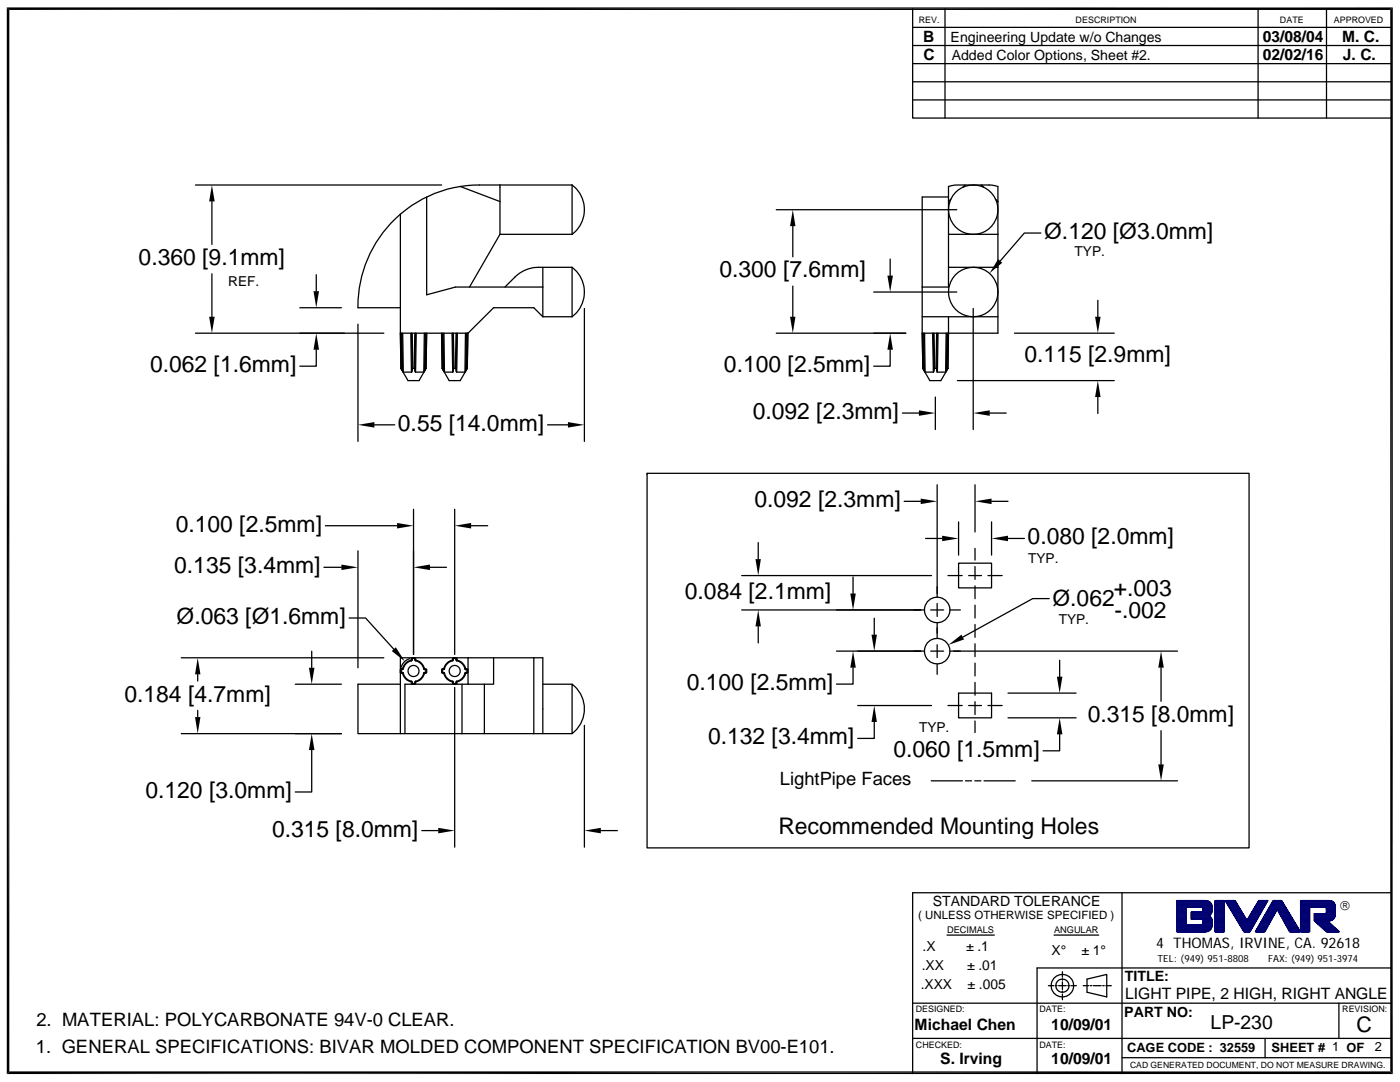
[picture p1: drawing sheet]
<svg xmlns="http://www.w3.org/2000/svg" width="279mm" height="216mm" viewBox="0 0 279 216" stroke-linecap="round" stroke-linejoin="round" font-family="sans-serif">
<defs><g id="words">
<g font-size="4.6">
<text x="208.4" y="47.7">Ø.120 [Ø3.0mm]</text>
<text x="27.7" y="52.9">0.360 [9.1mm]</text>
<text x="143.6" y="55.4">0.300 [7.6mm]</text>
<text x="30" y="74.3">0.062 [1.6mm]</text>
<text x="144.5" y="74.3">0.100 [2.5mm]</text>
<text x="204.5" y="72.2">0.115 [2.9mm]</text>
<text x="150.2" y="83.6">0.092 [2.3mm]</text>
<text x="79.4" y="86">0.55 [14.0mm]</text>
<text x="150.6" y="101.2">0.092 [2.3mm]</text>
<text x="35.1" y="106.1">0.100 [2.5mm]</text>
<text x="205.1" y="108.6">0.080 [2.0mm]</text>
<text x="34.8" y="114.4">0.135 [3.4mm]</text>
<text x="136.7" y="119.5">0.084 [2.1mm]</text>
<text x="222.3" y="118.8">+.003</text>
<text x="35.2" y="124.5">Ø.063 [Ø1.6mm]</text>
<text x="210" y="121">Ø.062</text>
<text x="222.4" y="123.3">-.002</text>
<text x="137.1" y="137.7">0.100 [2.5mm]</text>
<text x="24.8" y="140">0.184 [4.7mm]</text>
<text x="141.3" y="148.5">0.132 [3.4mm]</text>
<text x="217.1" y="144.1">0.315 [8.0mm]</text>
<text x="178.3" y="151">0.060 [1.5mm]</text>
<text x="29" y="159.2">0.120 [3.0mm]</text>
<text x="54.3" y="166.9">0.315 [8.0mm]</text>
<text x="155.3" y="166.4">Recommended Mounting Holes</text>
</g>
<text font-size="4.3" x="270.7" y="206">C</text>
<text font-size="3.9" x="241.6" y="205.3">LP-230</text>
<g font-size="3.7">
<text x="155.6" y="156.6">LightPipe Faces</text>
<text x="7.3" y="204.7">2. MATERIAL: POLYCARBONATE 94V-0 CLEAR.</text>
<text x="7.2" y="210">1. GENERAL SPECIFICATIONS: BIVAR MOLDED COMPONENT SPECIFICATION BV00-E101.</text>
</g>
<g font-size="3.1">
<text x="184.2" y="8.4">B</text>
<text x="252" y="8.4">03/08/04</text>
<text x="267.8" y="8.4">M. C.</text>
<text x="184.3" y="12">C</text>
<text x="252" y="12">02/02/16</text>
<text x="268" y="12">J. C.</text>
<text x="224.5" y="199.3">LIGHT PIPE, 2 HIGH, RIGHT ANGLE</text>
<text x="182.5" y="205.4">Michael Chen</text>
<text x="209.8" y="205.4">10/09/01</text>
<text x="187.6" y="212.3">S. Irving</text>
<text x="209.8" y="212.3">10/09/01</text>
</g>
<text font-size="2.9" x="230.7" y="189.2">4 THOMAS, IRVINE, CA. 92618</text>
<g font-size="2.8">
<text x="189.7" y="8.3">Engineering Update w/o Changes</text>
<text x="189.9" y="11.9">Added Color Options, Sheet #2.</text>
<text x="186.1" y="180.8">STANDARD TOLERANCE</text>
<text x="184.1" y="189.8">.X</text>
<text x="192.8" y="189.8">± .1</text>
<text x="209.8" y="190.6">X°</text>
<text x="215.8" y="190.6">± 1°</text>
<text x="183.7" y="197.3">.XXX</text>
<text x="183.9" y="193.5">.XX</text>
<text x="193" y="193.5">± .01</text>
<text x="193.1" y="197.3">± .005</text>
<text x="224.5" y="195.8">TITLE:</text>
<text x="224.4" y="202.9">PART NO:</text>
</g>
<g font-size="2.7">
<text x="214.5" y="51.1">TYP.</text>
<text x="45.5" y="57">REF.</text>
<text x="205.2" y="112.3">TYP.</text>
<text x="211.3" y="124.5">TYP.</text>
<text x="183.4" y="146.1">TYP.</text>
</g>
<g font-size="2.6">
<text x="267.4" y="181.5">®</text>
<text x="224.9" y="209.9">CAGE CODE : 32559</text>
<text x="253.8" y="209.9">SHEET # 1 OF</text>
<text x="274.4" y="209.8">2</text>
</g>
<text font-size="2.3" x="183.3" y="183.4">( UNLESS OTHERWISE SPECIFIED )</text>
<g font-size="2">
<text x="231" y="191.9">TEL: (949) 951-8808</text>
<text x="253.1" y="191.9">FAX: (949) 951-3974</text>
</g>
<g font-size="1.8">
<text x="183.4" y="4.6">REV.</text>
<text x="214.7" y="4.6">DESCRIPTION</text>
<text x="255.4" y="4.6">DATE</text>
<text x="266.2" y="4.6">APPROVED</text>
<text x="189" y="186.2">DECIMALS</text>
<text x="210.4" y="186.2">ANGULAR</text>
<text x="182.8" y="202">DESIGNED:</text>
<text x="207.5" y="202">DATE:</text>
<text x="267.9" y="202">REVISION:</text>
<text x="182.8" y="209">CHECKED:</text>
<text x="207.5" y="209">DATE:</text>
</g>
<text font-size="1.7" x="225.5" y="213.1">CAD GENERATED DOCUMENT, DO NOT MEASURE DRAWING.</text>
</g></defs>
<g fill="none" stroke="#000" stroke-width=".25">
<path d="M39 36.9h49.1M85.2 39.3v19.5l5.7-1.5h17.4M91.9 37.2a24.1 24.1 0 0 0-12 5.5M91.9 37.2l7.9 3M99.8 36.9v9.9M114.2 36.9h-18.5l-3.8 .3M114.2 36.9a6.2 6.2 0 0 1 0 9.9M114.2 36.9v9.9M189.3 39.3h-5.3v18M192.6 36.9a8.1 8.1 0 0 0-3.3 .3v3l.5-.4M195.9 36.9h-3.3l-.4 .5M196.3 37.4l-.4-.5a7.9 7.9 0 0 1 3.3 .3v29.3h-15.2"/>
<path d="M198.7 39.8l.5 .4M42.3 40.2v8.6M42.3 54.6v8.6M63.1 54.8v3.3M79.9 42.7a24.2 24.2 0 0 0-8.5 18.7h8.5M79.9 42.7v23.8M99.8 46.8h14.4M99.8 46.8l-6.1 10.5M108.3 53.3a7 7 0 0 0-5.5 2l-2 2M108.3 57.3v5.9M114.2 53.3a6.2 6.2 0 0 1 0 9.9M114.2 53.3h-5.9v4"/>
<path d="M114.2 53.3v9.9M154.9 41.8h36M158.2 45.1v6.1M158.2 57.1v6.1M174.4 58.3h16.5M177.7 51.7v3.3M184 57.3v5.9h15.2M189.3 40.2v6.6h9.9M189.3 46.8v6.5M199.2 53.3h-9.9v4h-5.3M207.7 46.5h-3.3l-4.8 5.6M219.1 59.9v3.3"/>
<path d="M39 66.5h37.6M59.8 61.4h8.3M63.1 69.8v3.3h-3.3M71.4 64.7v23.4M79.9 66.5l.1 7M80 73.5h.1M80 73.5l.2 .3M80.1 66.5l.1 7.3M80.2 73.8l.1 .2M80.2 66.5l.1 7.5M80.3 74l.2 .3M80.4 66.5l.1 7.8"/>
<path d="M80.5 74.3h1.6M82 66.5l.1 7.8M82.1 66.5l.2 7.3M82.3 73.8l-.2 .5M82.3 66.5l.1 7M82.7 73.5l.1 .3M82.7 73.5l-.4 .1v.2M82.8 66.5l-.1 7M82.8 73.8l.1 .5M82.9 74.3h1.7M82.9 66.5l-.1 7.3M83.1 66.5l-.2 7.8"/>
<path d="M84.7 66.5l-.1 7.8M84.7 74l-.1 .3M84.8 66.5l-.1 7.5M84.9 73.8l-.2 .2M85 66.5l-.1 7.3M85 73.5l-1.4 2.4h-2.2l-1.4-2.4M85 73.5l-.1 .3M85 73.5h.1M85.2 66.5l-.2 7zM88.1 66.5l.1 7M88.2 73.5h.1M88.3 66.5l.1 7.3"/>
<path d="M88.4 73.8l.1 .2M88.4 66.5l.1 7.5M88.5 74l.2 .3M88.6 66.5l.1 7.8M88.7 74.3h1.6M90.2 66.5l.1 7.8M90.3 66.5l.2 7.3M90.5 73.8l-.2 .5M90.5 66.5l.1 7M90.9 73.5h-.3l-.1 .3M90.9 73.5l.1 .3M91 66.5l-.1 7"/>
<path d="M91 73.8l.1 .5M91.1 74.3h1.7M91.2 66.5l-.2 7.3M91.3 66.5l-.2 7.8M92.9 66.5l-.1 7.8M92.9 74l-.1 .3M93 66.5l-.1 7.5M93.1 73.8l-.2 .2M93.2 66.5l-.1 7.3M93.2 73.5l-1.4 2.4h-2.2l-1.4-2.4 .2 .3M93.2 73.5l-.1 .3M93.4 66.5l-.1 7z"/>
<path d="M108.3 63.2l-1.8-1.8h-8l-5.1 5.1h-13.5M108.3 63.2h5.9M116.6 61.6v26.5M154.9 66.5h25.9M177.7 69.8v3.3h-3.3M184 63.2v3.3M184 66.5l.2 7M184.2 73.5l.1 .3M184.2 73.5l1.4 2.4h2.2l1.4-2.4M184.2 73.5h.1M184.2 66.5l.1 7.3M184.3 73.8l.2 .2"/>
<path d="M184.4 66.5l.1 7.5M184.5 74l.1 .3M184.5 66.5l.1 7.8M184.6 74.3h1.7M186.1 66.5l.2 7.8M186.3 66.5l.1 7.3M186.4 73.8l-.1 .5M186.4 66.5l.1 7M186.7 79.2v6.5M186.8 73.5l.1 .3M186.8 73.5h-.3l-.1 .3M186.9 66.5l-.1 7"/>
<path d="M186.9 73.8l.2 .5M187.1 74.3h1.6M187.1 66.5l-.2 7.3M187.2 66.5l-.1 7.8M188.8 66.5l-.1 7.8M188.9 74l-.2 .3M189 66.5l-.1 7.5M189 73.8l-.1 .2M189.1 66.5l-.1 7.3M189.2 73.5h.1M189.2 73.5l-.2 .3M189.3 63.2v3.3"/>
<path d="M189.3 66.5l-.1 7M191.1 75.9h31.3M194.2 61.6v24.1M202.5 66.5h19.9M219.1 79.2v3.3M74.7 84.8h4.1M109.3 84.8h4M129.1 94.4h120.2v74.8h-120.2zM129.1 94.4h.1M180.1 82.4h3.3M187 96.7v22.4M194.6 96.7v9.5"/>
<path d="M197.5 82.4h3.3M64.6 113.2h3.5M64.9 104.9h14.3M71.4 109.9v23.3M82.5 101.6v29M85.8 113.2h3.3M90.7 101.6v29M94 104.9h3.3M148 114.9h37.9M151.3 108.3v3.3M170.2 115.1v3.3M180.4 100h3.3"/>
<path d="M184.7 107.4h3.3M189.2 114.9h2.8M191.3 112.4h6.6v4.9h-6.6zM191.3 104.1v6.7M193.3 114.9h2.6M194.6 109.4v2.4M194.6 113.1v2.5M194.6 116.9v2.6M197.2 114.9h2.8M197.9 104.1v6.7M197.9 100h3.3M201.2 107.4h3.2"/>
<path d="M209.4 119.4h-3.3l-13.9 7.7M36.2 131.3h40.4M39.5 134.6v1.3M58.9 136.5h9.2M62.2 129.9v3.3M69.7 123.3h3.3l5.6 6.2M79.9 134.2l.1 .1 .2-.1M79.9 133.9v12.5h.9M79.9 134.2v-2.9h28.4v15.1h5.9M79.9 136.5h-8.5v9.9h8.5M80 134l-.1 .2M80 134l.2 .2"/>
<path d="M80 133.8v.2M80.1 134.3h.1M80.1 133.5l.1 .1M80.1 133.5h.1M80.1 133.5l-.2 .1 .1 .2M80.2 133.6l-.2 .2M80.2 134.2h.1M80.2 133.6h.1M80.2 133.5l.2-.1 .1 .1-.2 .1zM80.3 134.2l-.1 .1 .2 .1 .1-.1M80.3 134.2l.2 .1M80.4 134.4l.3 .7a2.02 2.02 0 0 0 1.3 .9"/>
<path d="M80.5 134.3a2.09 2.09 0 0 0 1.6 1.6M81.8 131.4l-1.1 .7-.6 1.1M82 131.7a2.29 2.29 0 0 0-1.6 1.7M82.1 136.4l.1 .1 .2-.1M82.1 131.8a2.09 2.09 0 0 0-1.6 1.7M82.1 135.9l.2 .2M82.1 131.4v.2M82.1 136.2v.2M82.1 135.9l-.1 .1 .1 .2 .2-.1M82.1 131.4l.2 .2M82.3 131.7l-.2-.1-.1 .1 .1 .1M82.3 136.2l-.2 .2"/>
<path d="M82.3 136.2l.1 .2M82.3 136.5h.5M82.3 131.7l-.2 .1M82.3 131.3h.5M82.3 131.6v.1M82.3 136.1v.1M82.4 131.4l-.1 .2M82.4 136.4h.3M82.4 131.4l-.1-.1-.2 .1M82.4 131.4h.3M82.7 131.4l.1 .2M82.7 131.4l.1-.1 .1 .1"/>
<path d="M82.8 131.7l.1-.1 .2 .1-.2 .1M82.8 131.6v.1M82.8 136.1v.1M82.8 136.2l.1 .2M82.8 131.7l.1 .1M82.8 136.2l-.1 .2M82.9 131.8a2.03 2.03 0 0 1 1.7 1.7M82.9 135.9l-.1 .2M82.9 135.9l.2 .1-.2 .2-.1-.1M82.9 136.4l-.1 .1-.1-.1M82.9 131.4l-.1 .2M82.9 131.4v.2"/>
<path d="M82.9 136.2v.2M83.1 131.7a2.29 2.29 0 0 1 1.6 1.6M84.6 134.3a2.03 2.03 0 0 1-1.7 1.6M84.6 134.3l.1 .1M84.7 133.3l.1 .2-.1 .1M84.7 134.4l-.4 .7a2.02 2.02 0 0 1-1.2 .9M84.7 133.4l-.1 .1 .1 .1M84.7 133.6h.2M84.7 134.2l-.1 .1M84.8 134.3h.2M84.8 133.5h.2M84.9 133.6l.1 .2"/>
<path d="M84.9 134.2h-.2l.1 .1-.1 .1M84.9 133.6l.2-.1-.1 .3M84.9 134.2l.1 .1M85 133.8v.2M85 134l-.1 .2M85.2 133.6v.6l-.2-.2M85.2 134.2l-.2 .1M88.1 134.2l.2 .1M88.1 133.6l.1 .4M88.1 133.6v.6M88.2 134l.2 .2M88.2 134l-.1 .2"/>
<path d="M88.3 133.5l-.2 .1M88.3 133.5h.1M88.3 133.5l.1 .1M88.4 134.2l-.1 .1h.1M88.4 134.2h.1M88.4 133.6l-.2 .2M88.4 133.6h.1M88.4 133.5l.2-.1 .1 .1-.1 .1zM88.5 134.2l-.1 .1 .2 .1 .1-.1M88.5 134.2l.2 .1M88.6 134.4l.6 1.1 1 .5M88.7 134.3a2.1 2.1 0 0 0 1.6 1.6"/>
<path d="M90.2 131.7l-1 .6-.6 1.1M90.3 136.4l.1 .1 .2-.1M90.3 135.9l-.1 .1 .1 .2M90.3 131.6l.2 .1M90.3 136.2v.2M90.3 131.8a2.1 2.1 0 0 0-1.6 1.7M90.3 135.9l.2 .2M90.3 131.6l-.1 .1 .1 .1M90.5 131.7l-.2 .1M90.5 131.6v.1M90.5 136.2l-.2 .2M90.5 136.2l.1 .2"/>
<path d="M90.5 136.1l-.2 .1M90.5 131.6l-.2-.2v.2M90.5 136.1v.1M90.5 136.5h.5M90.5 131.3h.5M90.6 131.4l-.1 .2M90.6 131.4h.3M90.6 136.4h.3M90.6 131.4l-.1-.1-.2 .1M90.7 137.2v31.8M90.9 131.4l.1 .2M90.9 131.4l.1-.1 .2 .1"/>
<path d="M91 131.7l.1 .1M91 131.7l.2-.1 .1 .1-.2 .1M91 136.1v.1M91 131.6v.1M91 136.2l-.1 .2M91.1 135.9l.2 .1-.1 .2-.2-.1M91.1 135.9l-.1 .2M91.1 131.8a2.09 2.09 0 0 1 1.7 1.7M91.2 136.4l-.2 .1-.1-.1M91.2 136.2v.2l-.2-.2M91.2 131.4l-.2 .2M91.2 131.4v.2"/>
<path d="M91.3 131.7a2.29 2.29 0 0 1 1.6 1.6M92.2 136.5v9.9M92.8 133.5l.1-.1 .1 .1-.1 .1M92.8 133.5l.1 .1M92.8 134.3a2.09 2.09 0 0 1-1.7 1.6M92.9 134.2l.1 .1-.1 .1zM92.9 134.4l-.3 .7a2.02 2.02 0 0 1-1.3 .9M92.9 133.6h.2M92.9 134.2h.2M93 133.5h.2M93 134.3h.2M93.1 133.6l.2-.1-.1 .3"/>
<path d="M93.1 133.6l.1 .2M93.1 134.2l.1 .1M93.2 133.8v.2M93.4 134.2l-.2 .1M93.4 133.6v.6l-.2-.2-.1 .2M93.4 136.5h-12.6v9.9h11.4M93.4 131.3v5.2M96.7 136.5v9.9h-4.5M98.5 131.3v5.2h-5.1M106.5 131.3v15.1M108.3 136.5h5.9M114.2 136.5a6.2 6.2 0 0 1 0 9.9z"/>
<path d="M148 121.7h36.5M151.3 125v3.3M166.9 129.9h17.6M170.2 133.2v3.3h-3.3M174.5 123.4v3.2M185.7 129.9h2.6M185.7 121.7h2.6M187 120.4v2.6M187 124.3v3.1M187 128.7v2.5M187 132.5v2.1M189.6 121.7h2.1"/>
<path d="M191.3 138.3h6.6v4.9h-6.6zM194.6 120.8v2.5M194.6 124.6v2.6M194.6 128.5v2.5M194.6 132.3v2.6M194.6 136.2v2.5M201.2 138.3h13.6M211.5 131.7v3.3M231.7 133.2v6.7M235 129.9h-45.4M36.2 146.4h31.9M39.5 141.8v1.3"/>
<path d="M62.2 149.7v8.3h-3.3M108.3 146.4h-11.6M116.6 144.7v24.3M171.2 140.8h14.7M174.5 144.1v3.2h-3.3M185.8 155.8h6.3M189.2 140.8h2.8M192.7 155.8h1.2M193.3 140.8h2.6M194.5 155.8h1.3M194.6 140v2.6M194.6 143.9v2.3"/>
<path d="M196.4 155.8h6.2M197.2 140.8h2.8M201.2 143.2h13.6M205.9 155.8h29.1M211.5 146.5v3.3h-3.3M231.7 145.8v6.7M84.2 165.7h3.3M119.9 165.7h3.3M182.1 178.1v36.1M223.9 178.1v36.1"/>
<circle cx="194.2" cy="58.3" r="4.9"/>
<circle cx="194.2" cy="41.8" r="4.9"/>
<circle cx="82.5" cy="133.9" r="1.11"/>
<circle cx="90.7" cy="133.9" r="1.11"/>
<circle cx="187" cy="121.7" r="2.54"/>
<circle cx="187" cy="129.9" r="2.54"/>
</g>
<g fill="#000">
<path d="M1.4 1.5l.5 212.3-.5 .5zM1.4 1.5l.5 .5v211.8zM1.9 2l276.1-.5-.5 .5zM1.4 1.5h276.6l-276.1 .5zM42.3 36.9l.5 3.3h-1.1zM62.6 58.1h1.1l-.6 3.3zM158.2 41.8l.6 3.3h-1.1zM177.1 55h1.1l-.5 3.3zM199.2 51.7l.8 .7-2.5 2.1zM41.7 63.2h1.1l-.5 3.3zM63.1 66.5l.6 3.3h-1.1zM157.7 63.2h1.1l-.6 3.3z"/>
<path d="M177.7 66.5l.5 3.3h-1.1zM218.5 63.2h1.1l-.5 3.3zM219.1 75.9l.5 3.3h-1.1zM71.4 84.8l3.3-.6v1.1zM113.3 84.2l3.3 .6-3.3 .5zM183.4 81.9l3.3 .5-3.3 .6zM183.7 99.5l3.3 .5-3.3 .6zM194.2 82.4l3.3-.5v1.1zM194.6 100l3.3-.5v1.1zM68.1 112.6l3.3 .6-3.3 .5zM79.2 104.4l3.3 .5-3.3 .6zM82.5 113.2l3.3-.6v1.1z"/>
<path d="M90.7 104.9l3.3-.5v1.1zM150.8 111.6h1l-.5 3.3zM169.7 118.4h1.1l-.6 3.3zM188 106.9l3.3 .5-3.3 .6zM197.9 107.4l3.3-.5v1.1zM39.5 131.3l.5 3.3h-1.1zM61.7 133.2h1.1l-.6 3.3zM78.2 129.9l.8-.7 1.8 2.8zM151.3 121.7l.5 3.3h-1zM170.2 129.9l.6 3.3h-1.1zM173.9 126.6h1.1l-.5 3.3zM189.3 128.7l2.6-2.1 .5 1z"/>
<path d="M210.9 135h1.1l-.5 3.3zM231.7 129.9l.6 3.3h-1.1zM38.9 143.1h1.1l-.5 3.3zM62.2 146.4l.6 3.3h-1.1zM174.5 140.8l.5 3.3h-1.1zM211.5 143.2l.5 3.3h-1.1zM231.2 152.5h1.1l-.6 3.3zM87.5 165.2l3.2 .5-3.2 .6zM116.6 165.7l3.3-.5v1.1zM1.4 214.3l276.1-.5 .5 .5zM1.9 213.8h275.6l-276.1 .5zM277.5 2l.5 212.3-.5-.5z"/>
<path d="M278 1.5v212.8l-.5-212.3z"/>
</g>
<path d="M234.9 179.7h5.7a1.23 1.23 0 0 1 1.3 1.2l-.1 1.2-.4 .6 .3 .4a2.21 2.21 0 0 1-.4 2.6l-.7 .2h-5.7zM242.5 179.7h1.8v6.2h-1.8zM244.5 179.7h2l2.4 4 2.3-4h1.8l-3.6 6.2h-1.1zM259.6 179.7h6a1.1 1.1 0 0 1 .8 1.1v1.8a1.23 1.23 0 0 1-1.6 1.1l2.5 2.2h-2.6l-2.4-2.2v-1.4h2.3l.1-.3v-.7l-.1-.2-3.3-.1v4.9h-1.7zM236.7 181h3.1l.3 .2v.5l-.2 .3h-2.2v1.4h2.2l.2 .3v.7l-.3 .1h-3.1z" fill="none" stroke="#000071" stroke-width=".25"/>
<path d="M234.9 179.7h5.7" fill="none" stroke="#000071" stroke-width=".2"/>
<g fill="#000071">
<path d="M242.5 179.7h1.8z"/>
<path d="M244.5 179.7h2z"/>
<path d="M251.2 179.7h1.8z"/>
<path d="M254.1 179.7h1.7z"/>
</g>
<path d="M234.9 179.7h6M259.6 179.7h5.7" fill="none" stroke="#000071" stroke-width=".2"/>
<g fill="#000071">
<path d="M242.5 179.7h1.8z"/>
<path d="M244.5 179.7h2z"/>
<path d="M251.2 179.7h1.8z"/>
<path d="M254.1 179.7h1.7z"/>
</g>
<path d="M234.9 179.7h6.1M259.6 179.7h6" fill="none" stroke="#000071" stroke-width=".2"/>
<g fill="#000071">
<path d="M242.5 179.7h1.8z"/>
<path d="M244.6 179.7h1.9z"/>
<path d="M251.2 179.7h1.8z"/>
<path d="M254.1 179.7h1.7z"/>
</g>
<path d="M234.9 179.8h6.3M259.6 179.7h6" fill="none" stroke="#000071" stroke-width=".2"/>
<g fill="#000071">
<path d="M242.5 179.7l1.8 .2h-1.8z"/>
<path d="M242.5 179.7h1.8v.2z"/>
<path d="M244.6 179.7l1.9 .2h-1.9z"/>
<path d="M244.6 179.7h1.9v.2z"/>
<path d="M251.2 179.7l1.7 .2h-1.8z"/>
<path d="M251.2 179.7h1.8l-.1 .2z"/>
<path d="M254.1 179.7l1.8 .2h-1.9z"/>
<path d="M254.1 179.7h1.7l.1 .2z"/>
</g>
<path d="M234.9 179.9h6.4M259.6 179.8h6.3" fill="none" stroke="#000071" stroke-width=".2"/>
<g fill="#000071">
<path d="M242.5 179.9h1.8z"/>
<path d="M244.6 179.9h2z"/>
<path d="M251.1 179.9h1.8z"/>
<path d="M254 179.9h1.9z"/>
</g>
<path d="M234.9 179.9h6.6M259.6 179.9h6.3" fill="none" stroke="#000071" stroke-width=".2"/>
<g fill="#000071">
<path d="M242.5 179.9l1.8 .1h-1.8z"/>
<path d="M242.5 179.9h1.8v.1z"/>
</g>
<path d="M244.6 179.9h2.1" fill="none" stroke="#000071" stroke-width=".2"/>
<g fill="#000071">
<path d="M251.1 179.9l1.7 .1h-1.8z"/>
<path d="M251.1 179.9h1.8l-.1 .1z"/>
</g>
<path d="M253.9 179.9h2.1" fill="none" stroke="#000071" stroke-width=".2"/>
<path d="M254 179.9h1.9l.1 .1z" fill="#000071"/>
<path d="M259.6 179.9h6.5M234.9 180h6.6" fill="none" stroke="#000071" stroke-width=".2"/>
<g fill="#000071">
<path d="M242.5 180l1.8 .1z"/>
<path d="M244.7 180l2 .1z"/>
<path d="M251 180l1.8 .1z"/>
<path d="M251 180h1.8z"/>
</g>
<path d="M234.9 180.2h6.8M253.9 180h2.1M259.6 180h6.5" fill="none" stroke="#000071" stroke-width=".2"/>
<g fill="#000071">
<path d="M242.5 180.1l1.8 .2h-1.8z"/>
<path d="M242.5 180.1h1.8v.2z"/>
</g>
<path d="M244.8 180.2h2" fill="none" stroke="#000071" stroke-width=".2"/>
<g fill="#000071">
<path d="M251 180.1l1.7 .2h-1.8z"/>
<path d="M251 180.1h1.8l-.1 .2z"/>
</g>
<path d="M234.9 180.3h6.8M253.8 180.2h2.3M259.6 180.2h6.7" fill="none" stroke="#000071" stroke-width=".2"/>
<g fill="#000071">
<path d="M242.5 180.3h1.8z"/>
<path d="M244.9 180.3h1.9z"/>
<path d="M250.9 180.3h1.7z"/>
<path d="M250.9 180.3h1.8z"/>
</g>
<path d="M253.7 180.3h2.4M259.6 180.3h6.7" fill="none" stroke="#000071" stroke-width=".2"/>
<path d="M234.9 180.4h6.9" fill="none" stroke="#000071" stroke-width=".21"/>
<g fill="#000071">
<path d="M242.5 180.3l1.8 .2h-1.8z"/>
<path d="M242.5 180.3h1.8v.2z"/>
</g>
<path d="M244.9 180.4h2.1" fill="none" stroke="#000071" stroke-width=".21"/>
<g fill="#000071">
<path d="M250.9 180.3l1.6 .2h-1.8z"/>
<path d="M250.9 180.3h1.7l-.1 .2z"/>
</g>
<path d="M253.6 180.4h2.7M259.6 180.4h6.8" fill="none" stroke="#000071" stroke-width=".21"/>
<path d="M234.9 180.6h6.9" fill="none" stroke="#000071" stroke-width=".2"/>
<g fill="#000071">
<path d="M242.5 180.5l1.8 .1z"/>
<path d="M245 180.5l2 .1z"/>
<path d="M250.7 180.5l1.8 .1h-1.8z"/>
<path d="M250.7 180.5h1.8z"/>
</g>
<path d="M253.6 180.6h2.7M259.6 180.6h6.8" fill="none" stroke="#000071" stroke-width=".2"/>
<path d="M234.9 180.7h7" fill="none" stroke="#000071" stroke-width=".21"/>
<g fill="#000071">
<path d="M242.5 180.6l1.8 .2h-1.8z"/>
<path d="M242.5 180.6h1.8v.2z"/>
</g>
<path d="M245.1 180.7h2" fill="none" stroke="#000071" stroke-width=".21"/>
<g fill="#000071">
<path d="M250.7 180.6l1.7 .2h-1.8z"/>
<path d="M250.7 180.6h1.8l-.1 .2z"/>
</g>
<path d="M253.5 180.7h2.9M259.6 180.7h6.8" fill="none" stroke="#000071" stroke-width=".21"/>
<path d="M234.9 180.9h7" fill="none" stroke="#000071" stroke-width=".2"/>
<g fill="#000071">
<path d="M242.5 180.8l1.8 .1h-1.8z"/>
<path d="M242.5 180.8h1.8v.1z"/>
</g>
<path d="M245.2 180.9h2" fill="none" stroke="#000071" stroke-width=".2"/>
<g fill="#000071">
<path d="M250.6 180.8l1.7 .1h-1.8z"/>
<path d="M250.6 180.8h1.8l-.1 .1z"/>
</g>
<path d="M234.9 181h7M253.4 180.9h3.1M259.6 180.9h6.8" fill="none" stroke="#000071" stroke-width=".2"/>
<g fill="#000071">
<path d="M242.5 180.9l1.8 .1h-1.8z"/>
<path d="M242.5 180.9h1.8v.1z"/>
<path d="M245.3 180.9l2 .1h-2z"/>
<path d="M245.3 180.9h1.9l.1 .1z"/>
<path d="M250.5 180.9l1.7 .1h-1.8z"/>
<path d="M250.5 180.9h1.8l-.1 .1z"/>
</g>
<path d="M236.7 181h3.1M253.3 181h3.3M259.6 181h6.8M261.3 181h3.1" fill="none" stroke="#000071" stroke-width=".2"/>
<path d="M234.9 181l1.8 .1z" fill="#000071"/>
<path d="M239.8 181.1h2.1" fill="none" stroke="#000071" stroke-width=".2"/>
<g fill="#000071">
<path d="M242.5 181l1.8 .1z"/>
<path d="M245.3 181l2 .1z"/>
<path d="M250.4 181l1.8 .1z"/>
<path d="M250.4 181h1.8z"/>
</g>
<path d="M253.3 181.1h3.3" fill="none" stroke="#000071" stroke-width=".2"/>
<path d="M259.6 181l1.7 .1z" fill="#000071"/>
<path d="M264.4 181.1h2" fill="none" stroke="#000071" stroke-width=".2"/>
<g fill="#000071">
<path d="M234.9 181.1l1.8 .1h-1.8z"/>
<path d="M234.9 181.1h1.8v.1z"/>
<path d="M239.9 181.1l2 .1z"/>
<path d="M239.9 181.1h2v.1z"/>
<path d="M242.5 181.1l1.8 .1h-1.8z"/>
<path d="M242.5 181.1h1.8v.1z"/>
<path d="M245.4 181.1l2 .1h-2z"/>
<path d="M245.4 181.1h1.9l.1 .1z"/>
<path d="M250.4 181.1l1.7 .1h-1.8z"/>
<path d="M250.4 181.1h1.8l-.1 .1z"/>
</g>
<path d="M253.3 181.1h3.4" fill="none" stroke="#000071" stroke-width=".2"/>
<g fill="#000071">
<path d="M259.6 181.1l1.7 .1h-1.7z"/>
<path d="M259.6 181.1h1.7v.1z"/>
<path d="M264.6 181.1l1.8 .1z"/>
<path d="M264.6 181.1h1.8v.1z"/>
<path d="M234.9 181.2l1.8 .1h-1.8z"/>
<path d="M234.9 181.2h1.8v.1z"/>
<path d="M240.1 181.2l1.8 .1h-1.8z"/>
<path d="M240.1 181.2h1.8v.1z"/>
<path d="M242.5 181.2l1.8 .1h-1.8z"/>
<path d="M242.5 181.2h1.8v.1z"/>
</g>
<path d="M245.4 181.3h2.1" fill="none" stroke="#000071" stroke-width=".2"/>
<g fill="#000071">
<path d="M250.3 181.2l1.8 .1h-1.8z"/>
<path d="M250.3 181.2h1.8v.1z"/>
</g>
<path d="M253.2 181.3h3.6" fill="none" stroke="#000071" stroke-width=".2"/>
<g fill="#000071">
<path d="M259.6 181.2l1.7 .1h-1.7z"/>
<path d="M259.6 181.2h1.7v.1z"/>
<path d="M264.7 181.2l1.7 .1h-1.7z"/>
<path d="M264.7 181.2h1.7v.1z"/>
<path d="M234.9 181.3l1.8 .1z"/>
<path d="M240.1 181.3l1.8 .1z"/>
<path d="M242.5 181.3l1.8 .1z"/>
<path d="M245.5 181.3l2 .1z"/>
<path d="M250.3 181.3l1.7 .1h-1.8z"/>
<path d="M250.3 181.3h1.8z"/>
</g>
<path d="M253.1 181.4h3.7" fill="none" stroke="#000071" stroke-width=".2"/>
<g fill="#000071">
<path d="M259.6 181.3l1.7 .1z"/>
<path d="M264.7 181.3l1.7 .1z"/>
<path d="M234.9 181.4l1.8 .3h-1.8z"/>
<path d="M234.9 181.4h1.8v.3z"/>
<path d="M240.1 181.4l1.8 .3h-1.8z"/>
<path d="M240.1 181.4h1.8v.3z"/>
<path d="M242.5 181.4l1.8 .3h-1.8z"/>
<path d="M242.5 181.4h1.8v.3z"/>
</g>
<path d="M245.6 181.6h2.1" fill="none" stroke="#000071" stroke-width=".32"/>
<g fill="#000071">
<path d="M250.2 181.4l1.6 .3h-1.8z"/>
<path d="M250.2 181.4h1.8l-.2 .3z"/>
<path d="M253.1 181.4l1.6 .3h-1.8z"/>
<path d="M253.1 181.4h1.8l-.2 .3z"/>
</g>
<path d="M254.9 181.6h2.1" fill="none" stroke="#000071" stroke-width=".32"/>
<g fill="#000071">
<path d="M259.6 181.4l1.7 .3h-1.7z"/>
<path d="M259.6 181.4h1.7v.3z"/>
<path d="M264.7 181.4l1.7 .3h-1.7z"/>
<path d="M264.7 181.4h1.7v.3z"/>
<path d="M234.9 181.7l1.8 .1z"/>
<path d="M240.1 181.7l1.8 .1z"/>
<path d="M242.5 181.7l1.8 .1z"/>
<path d="M245.7 181.7l2 .1z"/>
<path d="M250 181.7l1.8 .1z"/>
<path d="M250 181.7h1.8z"/>
<path d="M252.9 181.7l1.8 .1z"/>
<path d="M252.9 181.7h1.8z"/>
<path d="M255.1 181.7l1.9 .1z"/>
<path d="M259.6 181.7l1.7 .1z"/>
<path d="M264.7 181.7l1.7 .1z"/>
<path d="M234.9 181.8l1.8 .1z"/>
<path d="M240.1 181.8l1.8 .1z"/>
<path d="M242.5 181.8l1.8 .1z"/>
<path d="M245.8 181.8l2 .1z"/>
<path d="M250 181.8l1.8 .1h-1.9z"/>
<path d="M250 181.8h1.8z"/>
<path d="M252.9 181.8l1.7 .1z"/>
<path d="M252.9 181.8h1.8z"/>
<path d="M255.1 181.8l2 .1z"/>
<path d="M259.6 181.8l1.7 .1z"/>
<path d="M264.7 181.8l1.7 .1z"/>
<path d="M234.9 181.9l1.8 .1h-1.8z"/>
<path d="M234.9 181.9h1.8v.1z"/>
<path d="M239.9 182l.2-.1 1.8 .1z"/>
<path d="M240.1 181.9h1.8v.1z"/>
<path d="M242.5 181.9l1.8 .1h-1.8z"/>
<path d="M242.5 181.9h1.8v.1z"/>
<path d="M245.9 181.9l1.9 .1h-1.9z"/>
<path d="M245.9 181.9h1.9v.1z"/>
<path d="M249.9 181.9l1.8 .1h-1.8z"/>
<path d="M249.9 181.9h1.9l-.1 .1z"/>
<path d="M252.9 181.9l1.7 .1h-1.8z"/>
<path d="M252.9 181.9h1.7v.1z"/>
<path d="M255.1 181.9l2 .1h-1.9z"/>
<path d="M255.1 181.9h2v.1z"/>
<path d="M259.6 181.9l1.7 .1h-1.7z"/>
<path d="M259.6 181.9h1.7v.1z"/>
<path d="M264.7 181.9l1.7 .1h-1.7z"/>
<path d="M264.7 181.9h1.7v.1z"/>
<path d="M234.9 182h1.8z"/>
</g>
<path d="M239.8 182h2" fill="none" stroke="#000071" stroke-width=".2"/>
<g fill="#000071">
<path d="M239.9 182h2z"/>
<path d="M242.5 182h1.8z"/>
<path d="M245.9 182h2z"/>
<path d="M249.9 182h1.8z"/>
<path d="M252.8 182h1.8z"/>
<path d="M255.2 182h2z"/>
<path d="M259.6 182h1.7z"/>
<path d="M264.7 182h1.7z"/>
<path d="M234.9 182h1.8z"/>
</g>
<path d="M239.8 182h2" fill="none" stroke="#000071" stroke-width=".2"/>
<g fill="#000071">
<path d="M242.5 182h1.8z"/>
<path d="M245.9 182h2z"/>
<path d="M249.8 182h1.9z"/>
<path d="M252.8 182h1.8z"/>
<path d="M255.2 182h2z"/>
<path d="M259.6 182h1.7z"/>
<path d="M264.7 182h1.7z"/>
</g>
<path d="M237.7 182h2.1" fill="none" stroke="#000071" stroke-width=".2"/>
<path d="M234.9 182l1.8 .1z" fill="#000071"/>
<path d="M237.7 182.1h4.1" fill="none" stroke="#000071" stroke-width=".2"/>
<g fill="#000071">
<path d="M242.5 182l1.8 .1z"/>
<path d="M245.9 182l2 .1z"/>
<path d="M249.8 182l1.8 .1z"/>
<path d="M249.8 182h1.9z"/>
<path d="M252.8 182l1.7 .1z"/>
<path d="M252.8 182h1.8z"/>
<path d="M255.2 182l2 .1z"/>
<path d="M259.6 182l1.7 .1z"/>
<path d="M264.7 182l1.7 .1z"/>
<path d="M234.9 182.1l1.8 .1z"/>
</g>
<path d="M237.7 182.1h4.1" fill="none" stroke="#000071" stroke-width=".2"/>
<g fill="#000071">
<path d="M242.5 182.1l1.8 .1z"/>
<path d="M246 182.1l1.9 .1z"/>
<path d="M249.8 182.1l1.8 .1z"/>
<path d="M249.8 182.1h1.8z"/>
<path d="M252.7 182.1l1.8 .1z"/>
<path d="M252.7 182.1h1.8z"/>
<path d="M255.3 182.1l2 .1z"/>
<path d="M259.6 182.1l1.7 .1z"/>
<path d="M264.7 182.1l1.7 .1z"/>
<path d="M234.9 182.2l1.8 .1h-1.8z"/>
<path d="M234.9 182.2h1.8v.1z"/>
</g>
<path d="M237.7 182.2h4.1" fill="none" stroke="#000071" stroke-width=".2"/>
<g fill="#000071">
<path d="M242.5 182.2l1.8 .1h-1.8z"/>
<path d="M242.5 182.2h1.8v.1z"/>
<path d="M246 182.2l2 .1h-1.9z"/>
<path d="M246 182.2h1.9l.1 .1z"/>
<path d="M249.7 182.2l1.8 .1h-1.8z"/>
<path d="M249.7 182.2h1.9l-.1 .1z"/>
<path d="M252.7 182.2l1.7 .1h-1.8z"/>
<path d="M252.7 182.2h1.8l-.1 .1z"/>
</g>
<path d="M255.3 182.2h2" fill="none" stroke="#000071" stroke-width=".2"/>
<g fill="#000071">
<path d="M259.6 182.2l1.7 .1h-1.7z"/>
<path d="M259.6 182.2h1.7v.1z"/>
<path d="M264.6 182.3l.1-.1 1.7 .1z"/>
<path d="M264.7 182.2h1.7v.1z"/>
<path d="M234.9 182.3h1.8z"/>
</g>
<path d="M237.7 182.3h4" fill="none" stroke="#000071" stroke-width=".2"/>
<g fill="#000071">
<path d="M242.5 182.3h1.8z"/>
<path d="M246.1 182.3h2z"/>
<path d="M249.7 182.3h1.8z"/>
<path d="M252.6 182.3h1.8z"/>
<path d="M255.4 182.3h1.9z"/>
<path d="M259.6 182.3h1.7z"/>
</g>
<path d="M264.4 182.3h2" fill="none" stroke="#000071" stroke-width=".2"/>
<path d="M264.6 182.3h1.8z" fill="#000071"/>
<path d="M262.3 182.3h2.1" fill="none" stroke="#000071" stroke-width=".2"/>
<path d="M234.9 182.3l1.8 .1z" fill="#000071"/>
<path d="M237.7 182.4h4" fill="none" stroke="#000071" stroke-width=".2"/>
<g fill="#000071">
<path d="M242.5 182.3l1.8 .1z"/>
<path d="M246.1 182.3l2 .1z"/>
<path d="M249.7 182.3l1.8 .1z"/>
<path d="M249.7 182.3h1.8z"/>
<path d="M252.6 182.3l1.8 .1z"/>
<path d="M252.6 182.3h1.8z"/>
<path d="M255.4 182.3l2 .1z"/>
<path d="M259.6 182.3l1.7 .1z"/>
</g>
<path d="M262.3 182.4h4.1" fill="none" stroke="#000071" stroke-width=".2"/>
<g fill="#000071">
<path d="M234.9 182.4l1.8 .2h-1.8z"/>
<path d="M234.9 182.4h1.8v.2z"/>
</g>
<path d="M237.7 182.5h4" fill="none" stroke="#000071" stroke-width=".2"/>
<g fill="#000071">
<path d="M242.5 182.4l1.8 .2h-1.8z"/>
<path d="M242.5 182.4h1.8v.2z"/>
</g>
<path d="M246.1 182.5h2.1" fill="none" stroke="#000071" stroke-width=".2"/>
<g fill="#000071">
<path d="M249.6 182.4l1.8 .2h-1.9z"/>
<path d="M249.6 182.4h1.9l-.1 .2z"/>
<path d="M252.6 182.4l1.6 .2h-1.7z"/>
<path d="M252.6 182.4h1.8l-.2 .2z"/>
</g>
<path d="M255.4 182.5h2.1" fill="none" stroke="#000071" stroke-width=".2"/>
<g fill="#000071">
<path d="M259.6 182.4l1.7 .2h-1.7z"/>
<path d="M259.6 182.4h1.7v.2z"/>
</g>
<path d="M262.3 182.5h4.1" fill="none" stroke="#000071" stroke-width=".2"/>
<path d="M234.9 182.6h1.8z" fill="#000071"/>
<path d="M237.7 182.6h3.7" fill="none" stroke="#000071" stroke-width=".2"/>
<g fill="#000071">
<path d="M242.5 182.6h1.8z"/>
<path d="M246.3 182.6h1.9z"/>
<path d="M249.5 182.6h1.8z"/>
<path d="M249.5 182.6h1.9z"/>
<path d="M252.5 182.6h1.7z"/>
<path d="M255.5 182.6h2z"/>
<path d="M259.6 182.6h1.7z"/>
</g>
<path d="M262.3 182.6h4.1" fill="none" stroke="#000071" stroke-width=".2"/>
<path d="M234.9 182.6l1.8 .1z" fill="#000071"/>
<path d="M237.7 182.6h3.7" fill="none" stroke="#000071" stroke-width=".2"/>
<g fill="#000071">
<path d="M242.5 182.6l1.8 .1z"/>
<path d="M246.3 182.6l1.9 .1z"/>
<path d="M249.5 182.6l1.8 .1z"/>
<path d="M249.5 182.6h1.8z"/>
<path d="M252.5 182.6l1.7 .1z"/>
<path d="M252.5 182.6h1.7z"/>
</g>
<path d="M255.5 182.6h2.1" fill="none" stroke="#000071" stroke-width=".2"/>
<path d="M259.6 182.6l1.7 .1z" fill="#000071"/>
<path d="M262.3 182.6h4.1" fill="none" stroke="#000071" stroke-width=".2"/>
<g fill="#000071">
<path d="M234.9 182.7l1.8 .1h-1.8z"/>
<path d="M234.9 182.7h1.8v.1z"/>
</g>
<path d="M237.7 182.7h3.7" fill="none" stroke="#000071" stroke-width=".2"/>
<g fill="#000071">
<path d="M242.5 182.7l1.8 .1h-1.8z"/>
<path d="M242.5 182.7h1.8v.1z"/>
<path d="M246.3 182.7l2 .1h-1.9z"/>
<path d="M246.3 182.7h1.9l.1 .1z"/>
<path d="M249.4 182.7l1.8 .1h-1.8z"/>
<path d="M249.4 182.7h1.9l-.1 .1z"/>
<path d="M252.4 182.7l1.7 .1h-1.8z"/>
<path d="M252.4 182.7h1.8l-.1 .1z"/>
</g>
<path d="M255.6 182.7h2" fill="none" stroke="#000071" stroke-width=".2"/>
<g fill="#000071">
<path d="M259.6 182.7l1.7 .1h-1.7z"/>
<path d="M259.6 182.7h1.7v.1z"/>
</g>
<path d="M262.3 182.7h4.1" fill="none" stroke="#000071" stroke-width=".2"/>
<path d="M234.9 182.8l1.8 .1z" fill="#000071"/>
<path d="M237.7 182.8h3.7" fill="none" stroke="#000071" stroke-width=".2"/>
<g fill="#000071">
<path d="M242.5 182.8l1.8 .1z"/>
<path d="M246.4 182.8l1.9 .1z"/>
<path d="M249.4 182.8l1.8 .1z"/>
<path d="M249.4 182.8h1.8z"/>
<path d="M252.3 182.8l1.8 .1z"/>
<path d="M252.3 182.8h1.8z"/>
</g>
<path d="M255.7 182.8h2" fill="none" stroke="#000071" stroke-width=".2"/>
<path d="M259.6 182.8l1.7 .1z" fill="#000071"/>
<path d="M262.3 182.8h4.1" fill="none" stroke="#000071" stroke-width=".2"/>
<path d="M234.9 182.9h1.8z" fill="#000071"/>
<path d="M237.7 182.9h3.7" fill="none" stroke="#000071" stroke-width=".2"/>
<g fill="#000071">
<path d="M242.5 182.9h1.8z"/>
<path d="M246.4 182.9h2z"/>
<path d="M249.3 182.9h1.9z"/>
<path d="M252.3 182.9h1.8z"/>
<path d="M255.7 182.9h2z"/>
<path d="M259.6 182.9h1.7z"/>
</g>
<path d="M262.3 182.9h4.1" fill="none" stroke="#000071" stroke-width=".2"/>
<g fill="#000071">
<path d="M234.9 182.9l1.8 .2h-1.8z"/>
<path d="M234.9 182.9h1.8v.2z"/>
</g>
<path d="M237.7 183h4" fill="none" stroke="#000071" stroke-width=".2"/>
<g fill="#000071">
<path d="M242.5 182.9l1.8 .2h-1.8z"/>
<path d="M242.5 182.9h1.8v.2z"/>
</g>
<path d="M246.4 183h2.1" fill="none" stroke="#000071" stroke-width=".2"/>
<g fill="#000071">
<path d="M249.3 182.9l1.8 .2h-1.9z"/>
<path d="M249.3 182.9h1.9l-.1 .2z"/>
<path d="M252.3 182.9l1.7 .2h-1.8z"/>
<path d="M252.3 182.9h1.8l-.1 .2z"/>
</g>
<path d="M255.7 183h2.1" fill="none" stroke="#000071" stroke-width=".2"/>
<g fill="#000071">
<path d="M259.6 182.9l1.7 .2h-1.7z"/>
<path d="M259.6 182.9h1.7v.2z"/>
</g>
<path d="M262.3 183h4.1" fill="none" stroke="#000071" stroke-width=".2"/>
<path d="M234.9 183.1l1.8 .1z" fill="#000071"/>
<path d="M237.7 183.1h4" fill="none" stroke="#000071" stroke-width=".2"/>
<g fill="#000071">
<path d="M242.5 183.1l1.8 .1z"/>
<path d="M246.5 183.1l2 .1z"/>
<path d="M249.2 183.1l1.8 .1h-1.8z"/>
<path d="M249.2 183.1h1.9z"/>
<path d="M252.2 183.1l1.7 .1z"/>
<path d="M252.2 183.1h1.8z"/>
</g>
<path d="M255.8 183.1h2" fill="none" stroke="#000071" stroke-width=".2"/>
<path d="M259.6 183.1l1.7 .1z" fill="#000071"/>
<path d="M262.3 183.1h4" fill="none" stroke="#000071" stroke-width=".2"/>
<g fill="#000071">
<path d="M234.9 183.2l1.8 .1h-1.8z"/>
<path d="M234.9 183.2h1.8v.1z"/>
</g>
<path d="M237.7 183.3h4.1" fill="none" stroke="#000071" stroke-width=".2"/>
<g fill="#000071">
<path d="M242.5 183.2l1.8 .1h-1.8z"/>
<path d="M242.5 183.2h1.8v.1z"/>
</g>
<path d="M246.6 183.3h2" fill="none" stroke="#000071" stroke-width=".2"/>
<g fill="#000071">
<path d="M249.2 183.2l1.7 .1h-1.9z"/>
<path d="M249.2 183.2h1.8l-.1 .1z"/>
<path d="M252.1 183.2l1.7 .1h-1.8z"/>
<path d="M252.1 183.2h1.8l-.1 .1z"/>
</g>
<path d="M255.9 183.3h2.1" fill="none" stroke="#000071" stroke-width=".2"/>
<g fill="#000071">
<path d="M259.6 183.2l1.7 .1h-1.7z"/>
<path d="M259.6 183.2h1.7v.1z"/>
</g>
<path d="M262.3 183.3h4" fill="none" stroke="#000071" stroke-width=".2"/>
<path d="M234.9 183.3l1.8 .1z" fill="#000071"/>
<path d="M237.7 183.4h4.1" fill="none" stroke="#000071" stroke-width=".2"/>
<g fill="#000071">
<path d="M242.5 183.3l1.8 .1z"/>
<path d="M246.7 183.3l2 .1z"/>
<path d="M249 183.3l1.9 .1z"/>
<path d="M249 183.3h1.9z"/>
<path d="M252 183.3l1.8 .1z"/>
<path d="M252 183.3h1.8z"/>
</g>
<path d="M255.9 183.4h2.1" fill="none" stroke="#000071" stroke-width=".2"/>
<path d="M259.6 183.3l1.7 .1z" fill="#000071"/>
<path d="M237.7 183.4h2.1M262.3 183.4h3.8" fill="none" stroke="#000071" stroke-width=".2"/>
<path d="M234.9 183.4h1.8z" fill="#000071"/>
<path d="M239.8 183.4h2" fill="none" stroke="#000071" stroke-width=".2"/>
<g fill="#000071">
<path d="M242.5 183.4h1.8z"/>
<path d="M246.7 183.4h2z"/>
<path d="M249 183.4h1.9z"/>
<path d="M252 183.4h1.8z"/>
<path d="M256 183.4h2z"/>
<path d="M259.6 183.4h1.7z"/>
</g>
<path d="M262.3 183.4h3.8" fill="none" stroke="#000071" stroke-width=".2"/>
<path d="M234.9 183.4h1.8z" fill="#000071"/>
<path d="M239.8 183.4h2" fill="none" stroke="#000071" stroke-width=".2"/>
<g fill="#000071">
<path d="M242.5 183.4h1.8z"/>
<path d="M246.7 183.4h2z"/>
<path d="M249 183.4h1.9z"/>
<path d="M252 183.4h1.8z"/>
</g>
<path d="M256 183.4h2" fill="none" stroke="#000071" stroke-width=".2"/>
<path d="M259.6 183.4h1.7z" fill="#000071"/>
<path d="M262.3 183.4h3.8" fill="none" stroke="#000071" stroke-width=".2"/>
<g fill="#000071">
<path d="M234.9 183.4l1.8 .1h-1.8z"/>
<path d="M234.9 183.4h1.8v.1z"/>
<path d="M239.9 183.4l2 .1z"/>
<path d="M239.9 183.4h1.9l.1 .1z"/>
<path d="M242.5 183.4l1.8 .1h-1.8z"/>
<path d="M242.5 183.4h1.8v.1z"/>
</g>
<path d="M246.8 183.5h2" fill="none" stroke="#000071" stroke-width=".2"/>
<g fill="#000071">
<path d="M249 183.4l1.8 .1h-1.9z"/>
<path d="M249 183.4h1.9l-.1 .1z"/>
<path d="M252 183.4l1.7 .1h-1.8z"/>
<path d="M252 183.4h1.8l-.1 .1z"/>
</g>
<path d="M256 183.5h2.1" fill="none" stroke="#000071" stroke-width=".2"/>
<g fill="#000071">
<path d="M259.6 183.4l1.7 .1h-1.7z"/>
<path d="M259.6 183.4h1.7v.1z"/>
</g>
<path d="M262.3 183.5h3.8" fill="none" stroke="#000071" stroke-width=".2"/>
<g fill="#000071">
<path d="M234.9 183.5l1.8 .1z"/>
<path d="M240.1 183.5l1.8 .1z"/>
<path d="M242.5 183.5l1.8 .1z"/>
<path d="M246.8 183.5l2 .1z"/>
<path d="M248.9 183.6h1.9z"/>
<path d="M248.9 183.5h1.9z"/>
<path d="M251.9 183.6h1.8z"/>
<path d="M251.9 183.5h1.8z"/>
</g>
<path d="M256.1 183.5h2" fill="none" stroke="#000071" stroke-width=".2"/>
<path d="M259.6 183.5l1.7 .1z" fill="#000071"/>
<path d="M262.3 183.5h3.6" fill="none" stroke="#000071" stroke-width=".2"/>
<g fill="#000071">
<path d="M234.9 183.6l1.8 .1h-1.8z"/>
<path d="M234.9 183.6h1.8v.1z"/>
<path d="M240.1 183.6l1.8 .1h-1.8z"/>
<path d="M240.1 183.6h1.8v.1z"/>
<path d="M242.5 183.6l1.8 .1h-1.8z"/>
<path d="M242.5 183.6h1.8v.1z"/>
<path d="M246.8 183.6l2 .1h-1.9z"/>
<path d="M246.8 183.6h2v.1z"/>
<path d="M248.9 183.6l1.8 .1h-1.8z"/>
<path d="M248.9 183.6h1.9l-.1 .1z"/>
<path d="M251.9 183.6l1.7 .1h-1.8z"/>
<path d="M251.9 183.6h1.8l-.1 .1z"/>
</g>
<path d="M256.1 183.6h2" fill="none" stroke="#000071" stroke-width=".2"/>
<g fill="#000071">
<path d="M259.6 183.6l1.7 .1h-1.7z"/>
<path d="M259.6 183.6h1.7v.1z"/>
</g>
<path d="M262.3 183.6h3.6" fill="none" stroke="#000071" stroke-width=".2"/>
<g fill="#000071">
<path d="M234.9 183.7h1.8z"/>
<path d="M240.1 183.7h1.8z"/>
<path d="M242.5 183.7h1.8z"/>
<path d="M246.9 183.7h2z"/>
<path d="M248.9 183.7h1.8z"/>
<path d="M251.8 183.7h1.8z"/>
</g>
<path d="M256.1 183.7h2" fill="none" stroke="#000071" stroke-width=".2"/>
<path d="M259.6 183.7h1.7z" fill="#000071"/>
<path d="M262.3 183.7h3.3" fill="none" stroke="#000071" stroke-width=".2"/>
<g fill="#000071">
<path d="M234.9 183.7h1.8z"/>
<path d="M240.1 183.7h1.8z"/>
<path d="M242.5 183.7h1.8z"/>
</g>
<path d="M246.9 183.7h3.8" fill="none" stroke="#000071" stroke-width=".2"/>
<path d="M251.8 183.7h1.8z" fill="#000071"/>
<path d="M256.1 183.7h2" fill="none" stroke="#000071" stroke-width=".2"/>
<path d="M259.6 183.7h1.7z" fill="#000071"/>
<path d="M262.3 183.7h3.3" fill="none" stroke="#000071" stroke-width=".2"/>
<g fill="#000071">
<path d="M234.9 183.7h1.8z"/>
<path d="M240.1 183.7h1.8z"/>
<path d="M242.5 183.7h1.8z"/>
</g>
<path d="M246.9 183.7h3.8" fill="none" stroke="#000071" stroke-width=".2"/>
<path d="M251.8 183.7h1.8z" fill="#000071"/>
<path d="M256.1 183.7h2" fill="none" stroke="#000071" stroke-width=".2"/>
<path d="M259.6 183.7h1.7z" fill="#000071"/>
<path d="M262.3 183.7h3.3" fill="none" stroke="#000071" stroke-width=".2"/>
<g fill="#000071">
<path d="M234.9 183.7h1.8z"/>
<path d="M240.1 183.7h1.8z"/>
<path d="M242.5 183.7h1.8z"/>
</g>
<path d="M246.9 183.7h3.8" fill="none" stroke="#000071" stroke-width=".2"/>
<path d="M251.8 183.7h1.8z" fill="#000071"/>
<path d="M256.2 183.7h2" fill="none" stroke="#000071" stroke-width=".2"/>
<path d="M259.6 183.7h1.7z" fill="#000071"/>
<path d="M262.3 183.7h3.3" fill="none" stroke="#000071" stroke-width=".2"/>
<g fill="#000071">
<path d="M264.8 183.7h.5z"/>
<path d="M234.9 183.7h1.8z"/>
<path d="M240.1 183.7h1.8z"/>
<path d="M242.5 183.7h1.8z"/>
</g>
<path d="M246.9 183.7h3.8" fill="none" stroke="#000071" stroke-width=".2"/>
<path d="M251.8 183.7h1.8z" fill="#000071"/>
<path d="M256.2 183.7h2" fill="none" stroke="#000071" stroke-width=".2"/>
<path d="M259.6 183.7h1.7z" fill="#000071"/>
<path d="M262.3 183.7h2.5" fill="none" stroke="#000071" stroke-width=".2"/>
<g fill="#000071">
<path d="M234.9 183.7l1.8 .5h-1.8z"/>
<path d="M234.9 183.7h1.8v.5z"/>
<path d="M240.1 183.7l1.8 .5h-1.8z"/>
<path d="M240.1 183.7h1.8v.5z"/>
<path d="M242.5 183.7l1.8 .5h-1.8z"/>
<path d="M242.5 183.7h1.8v.5z"/>
<path d="M246.9 183.7l3.5 .5h-3.2z"/>
<path d="M246.9 183.7h3.8l-.3 .5z"/>
<path d="M251.8 183.7l1.5 .5h-1.8z"/>
<path d="M251.8 183.7h1.8l-.3 .5z"/>
<path d="M256.2 183.7l2.3 .5h-2.1z"/>
<path d="M256.2 183.7h2l.3 .5z"/>
<path d="M259.6 183.7l1.7 .5h-1.7z"/>
<path d="M259.6 183.7h1.7v.5z"/>
<path d="M262.3 183.7l3.1 .5h-2.5z"/>
<path d="M262.3 183.7h2.5l.6 .5z"/>
<path d="M234.9 184.2l1.8 .2h-1.8z"/>
<path d="M234.9 184.2h1.8v.2z"/>
<path d="M240.1 184.2l1.8 .2h-1.8z"/>
<path d="M240.1 184.2h1.8v.2z"/>
<path d="M242.5 184.2l1.8 .2h-1.8z"/>
<path d="M242.5 184.2h1.8v.2z"/>
</g>
<path d="M247.2 184.3h3.2" fill="none" stroke="#000071" stroke-width=".2"/>
<g fill="#000071">
<path d="M251.5 184.2l1.8 .2h-1.9z"/>
<path d="M251.5 184.2h1.8v.2z"/>
</g>
<path d="M256.4 184.3h2.2" fill="none" stroke="#000071" stroke-width=".2"/>
<g fill="#000071">
<path d="M259.6 184.2l1.7 .2h-1.7z"/>
<path d="M259.6 184.2h1.7v.2z"/>
</g>
<path d="M262.9 184.3h2.6" fill="none" stroke="#000071" stroke-width=".2"/>
<g fill="#000071">
<path d="M234.9 184.4l1.8 .1h-1.8z"/>
<path d="M234.9 184.4h1.8v.1z"/>
<path d="M239.9 184.5l.2-.1 1.8 .1z"/>
<path d="M240.1 184.4h1.8v.1z"/>
<path d="M242.5 184.4l1.8 .1h-1.8z"/>
<path d="M242.5 184.4h1.8v.1z"/>
</g>
<path d="M247.3 184.4h3" fill="none" stroke="#000071" stroke-width=".2"/>
<g fill="#000071">
<path d="M251.4 184.4l1.8 .1h-1.8z"/>
<path d="M251.4 184.4h1.9l-.1 .1z"/>
</g>
<path d="M256.5 184.4h2.1" fill="none" stroke="#000071" stroke-width=".2"/>
<g fill="#000071">
<path d="M259.6 184.4l1.7 .1h-1.7z"/>
<path d="M259.6 184.4h1.7v.1z"/>
</g>
<path d="M263 184.4h2.7" fill="none" stroke="#000071" stroke-width=".2"/>
<path d="M234.9 184.5h1.8z" fill="#000071"/>
<path d="M239.8 184.5h2.1" fill="none" stroke="#000071" stroke-width=".2"/>
<g fill="#000071">
<path d="M239.9 184.5h2z"/>
<path d="M242.5 184.5h1.8z"/>
</g>
<path d="M247.4 184.5h2.9" fill="none" stroke="#000071" stroke-width=".2"/>
<path d="M251.4 184.5h1.8z" fill="#000071"/>
<path d="M256.6 184.5h2" fill="none" stroke="#000071" stroke-width=".2"/>
<path d="M259.6 184.5h1.7z" fill="#000071"/>
<path d="M234.9 184.6h7M236.7 184.5h3.1M263.1 184.5h2.6" fill="none" stroke="#000071" stroke-width=".2"/>
<g fill="#000071">
<path d="M242.5 184.5l1.8 .2h-1.8z"/>
<path d="M242.5 184.5h1.8v.2z"/>
</g>
<path d="M247.4 184.6h2.9" fill="none" stroke="#000071" stroke-width=".2"/>
<g fill="#000071">
<path d="M251.4 184.5l1.7 .2h-1.9z"/>
<path d="M251.4 184.5h1.8l-.1 .2z"/>
</g>
<path d="M256.6 184.6h2.1" fill="none" stroke="#000071" stroke-width=".2"/>
<g fill="#000071">
<path d="M259.6 184.5l1.7 .2h-1.7z"/>
<path d="M259.6 184.5h1.7v.2z"/>
</g>
<path d="M263.2 184.6h2.7" fill="none" stroke="#000071" stroke-width=".2"/>
<path d="M234.9 184.8h7" fill="none" stroke="#000071" stroke-width=".32"/>
<g fill="#000071">
<path d="M242.5 184.7l1.8 .3h-1.8z"/>
<path d="M242.5 184.7h1.8v.3z"/>
</g>
<path d="M247.5 184.8h2.6" fill="none" stroke="#000071" stroke-width=".32"/>
<g fill="#000071">
<path d="M251.2 184.7l1.7 .3h-1.8z"/>
<path d="M251.2 184.7h1.9l-.2 .3z"/>
</g>
<path d="M256.7 184.8h2.2" fill="none" stroke="#000071" stroke-width=".32"/>
<g fill="#000071">
<path d="M259.6 184.7l1.7 .3h-1.7z"/>
<path d="M259.6 184.7h1.7v.3z"/>
</g>
<path d="M263.4 184.8h2.8" fill="none" stroke="#000071" stroke-width=".32"/>
<path d="M234.9 185.1h6.9" fill="none" stroke="#000071" stroke-width=".3"/>
<g fill="#000071">
<path d="M242.5 185l1.8 .3h-1.8z"/>
<path d="M242.5 185h1.8v.3z"/>
</g>
<path d="M247.7 185.1h2.3" fill="none" stroke="#000071" stroke-width=".3"/>
<g fill="#000071">
<path d="M251.1 185l1.7 .3h-1.9z"/>
<path d="M251.1 185h1.8l-.1 .3z"/>
</g>
<path d="M256.9 185.1h2.2" fill="none" stroke="#000071" stroke-width=".3"/>
<g fill="#000071">
<path d="M259.6 185l1.7 .3h-1.7z"/>
<path d="M259.6 185h1.7v.3z"/>
</g>
<path d="M263.7 185.1h2.9" fill="none" stroke="#000071" stroke-width=".3"/>
<path d="M234.9 185.4h6.8" fill="none" stroke="#000071" stroke-width=".25"/>
<g fill="#000071">
<path d="M242.5 185.3l1.8 .2h-1.8z"/>
<path d="M242.5 185.3h1.8v.2z"/>
<path d="M247.9 185.3l1.8 .2h-1.7z"/>
<path d="M247.9 185.3h1.9l-.1 .2z"/>
<path d="M250.9 185.3l1.7 .2h-1.8z"/>
<path d="M250.9 185.3h1.9l-.2 .2z"/>
</g>
<path d="M257 185.4h2.3" fill="none" stroke="#000071" stroke-width=".25"/>
<g fill="#000071">
<path d="M259.6 185.3l1.7 .2h-1.7z"/>
<path d="M259.6 185.3h1.7v.2z"/>
</g>
<path d="M264.1 185.4h2.7" fill="none" stroke="#000071" stroke-width=".25"/>
<path d="M234.9 185.6h6.6" fill="none" stroke="#000071" stroke-width=".2"/>
<g fill="#000071">
<path d="M242.5 185.5l1.8 .2h-1.8z"/>
<path d="M242.5 185.5h1.8v.2z"/>
<path d="M248 185.5l1.5 .2h-1.3z"/>
<path d="M248 185.5h1.7l-.2 .2z"/>
<path d="M250.8 185.5l1.7 .2h-1.8z"/>
<path d="M250.8 185.5h1.8l-.1 .2z"/>
</g>
<path d="M257.2 185.6h2.2" fill="none" stroke="#000071" stroke-width=".2"/>
<g fill="#000071">
<path d="M259.6 185.5l1.7 .2h-1.7z"/>
<path d="M259.6 185.5h1.7v.2z"/>
</g>
<path d="M234.9 185.8h6.4M264.3 185.6h2.8" fill="none" stroke="#000071" stroke-width=".2"/>
<g fill="#000071">
<path d="M242.5 185.7l1.8 .2h-1.8z"/>
<path d="M242.5 185.7h1.8v.2z"/>
<path d="M248.2 185.7l1.3 .2h-1.3z"/>
<path d="M248.2 185.7h1.3v.2z"/>
<path d="M250.7 185.7l1.7 .2h-1.8z"/>
<path d="M250.7 185.7h1.8l-.1 .2z"/>
</g>
<path d="M257.3 185.8h2.2" fill="none" stroke="#000071" stroke-width=".2"/>
<g fill="#000071">
<path d="M259.6 185.7l1.7 .2h-1.7z"/>
<path d="M259.6 185.7h1.7v.2z"/>
</g>
<path d="M234.9 185.9h6.1M264.6 185.8h2.6" fill="none" stroke="#000071" stroke-width=".2"/>
<g fill="#000071">
<path d="M242.5 185.9h1.8z"/>
<path d="M248.2 185.9h1.2z"/>
<path d="M248.2 185.9h1.3z"/>
<path d="M250.6 185.9h1.8z"/>
</g>
<path d="M257.4 185.9h2.1" fill="none" stroke="#000071" stroke-width=".2"/>
<path d="M259.6 185.9h1.7z" fill="#000071"/>
<path d="M234.9 185.9h5.7M264.7 185.9h2.6" fill="none" stroke="#000071" stroke-width=".2"/>
<g fill="#000071">
<path d="M242.5 185.9h1.8z"/>
<path d="M248.3 185.9h1.1z"/>
<path d="M250.5 185.9h1.9z"/>
</g>
<path d="M257.4 185.9h2.1" fill="none" stroke="#000071" stroke-width=".2"/>
<path d="M259.6 185.9h1.7z" fill="#000071"/>
<path d="M234.9 179.7h5.7M264.7 185.9h2.6" fill="none" stroke="#000071" stroke-width=".2"/>
<path d="M234.9 179.7h5.7a1.23 1.23 0 0 1 1.3 1.2l-.1 1.2-.4 .6 .3 .4a2.21 2.21 0 0 1-.4 2.6l-.7 .2h-5.7zM242.5 179.7h1.8v6.2h-1.8zM244.5 179.7h2l2.4 4 2.3-4h1.8l-3.6 6.2h-1.1zM254.1 179.7h1.7l3.7 6.2h-2.1l-2.5-4.5-2.5 4.5h-1.9zM259.6 179.7h6a1.1 1.1 0 0 1 .8 1.1v1.8a1.23 1.23 0 0 1-1.6 1.1l2.5 2.2h-2.6l-2.4-2.2v-1.4h2.3l.1-.3v-.7l-.1-.2-3.3-.1v4.9h-1.7zM236.7 181h3.1l.3 .2v.5l-.2 .3h-2.2v1.4h2.2l.2 .3v.7l-.3 .1h-3.1z" fill="none" stroke="#000071" stroke-width=".25"/>
<g fill="none" stroke="#000" stroke-width=".25">
<path d="M182.1 1.7v21.9h95.6M182.1 5.5h95.6M182.1 9.1h95.6M182.1 12.7h95.6M182.1 19.9h95.6M182.1 16.3h95.6M188.6 1.7v21.9M251.1 1.7v21.9M264.7 1.7v21.9M182.1 178.1h95.6M189 186.6h9.4M209.2 196.7h1.1"/>
<path d="M210.4 186.6h8.9M210.6 196.7h.3M211.3 196.7h1.5M212 193.9v1.1M212 195.3v.3M212 195.9v1.5M212 197.8v.3M212 198.4v1.1M213.1 196.7h.3M213.7 196.7h1.1M216.2 196.7h1.1M216.9 195.4l4-1v4.5l-4-.9z"/>
<path d="M217.6 196.7h.3M218.2 196.7h1.6M220.1 196.7h.3M220.7 196.7h1.1M277.7 193.1h-70.7v21.1M182.1 200.2h95.6M182.1 207.2h95.6M223.9 211.1h53.8M252.5 207.2v3.9M267.2 200.2v7"/>
<circle cx="212" cy="196.7" r="1.32"/>
<circle cx="212" cy="196.7" r="2.25"/>
</g>
<g fill="#000071">
<path d="M242.5 179.7h1.8z"/>
<path d="M244.5 179.7h2z"/>
<path d="M251.2 179.7h1.8z"/>
<path d="M254.1 179.7h1.7z"/>
</g>
<path d="M234.9 179.7h6M259.6 179.7h5.7" fill="none" stroke="#000071" stroke-width=".2"/>
<g fill="#000071">
<path d="M242.5 179.7h1.8z"/>
<path d="M244.5 179.7h2z"/>
<path d="M251.2 179.7h1.8z"/>
<path d="M254.1 179.7h1.7z"/>
</g>
<path d="M234.9 179.7h6.1M259.6 179.7h6" fill="none" stroke="#000071" stroke-width=".2"/>
<g fill="#000071">
<path d="M242.5 179.7h1.8z"/>
<path d="M244.6 179.7h1.9z"/>
<path d="M251.2 179.7h1.8z"/>
<path d="M254.1 179.7h1.7z"/>
</g>
<path d="M234.9 179.8h6.3M259.6 179.7h6" fill="none" stroke="#000071" stroke-width=".2"/>
<g fill="#000071">
<path d="M242.5 179.7l1.8 .2h-1.8z"/>
<path d="M242.5 179.7h1.8v.2z"/>
<path d="M244.6 179.7l1.9 .2h-1.9z"/>
<path d="M244.6 179.7h1.9v.2z"/>
<path d="M251.2 179.7l1.7 .2h-1.8z"/>
<path d="M251.2 179.7h1.8l-.1 .2z"/>
<path d="M254.1 179.7l1.8 .2h-1.9z"/>
<path d="M254.1 179.7h1.7l.1 .2z"/>
</g>
<path d="M234.9 179.9h6.4M259.6 179.8h6.3" fill="none" stroke="#000071" stroke-width=".2"/>
<g fill="#000071">
<path d="M242.5 179.9h1.8z"/>
<path d="M244.6 179.9h2z"/>
<path d="M251.1 179.9h1.8z"/>
<path d="M254 179.9h1.9z"/>
</g>
<path d="M234.9 179.9h6.6M259.6 179.9h6.3" fill="none" stroke="#000071" stroke-width=".2"/>
<g fill="#000071">
<path d="M242.5 179.9l1.8 .1h-1.8z"/>
<path d="M242.5 179.9h1.8v.1z"/>
</g>
<path d="M244.6 179.9h2.1" fill="none" stroke="#000071" stroke-width=".2"/>
<g fill="#000071">
<path d="M251.1 179.9l1.7 .1h-1.8z"/>
<path d="M251.1 179.9h1.8l-.1 .1z"/>
</g>
<path d="M253.9 179.9h2.1" fill="none" stroke="#000071" stroke-width=".2"/>
<path d="M254 179.9h1.9l.1 .1z" fill="#000071"/>
<path d="M259.6 179.9h6.5M234.9 180h6.6" fill="none" stroke="#000071" stroke-width=".2"/>
<g fill="#000071">
<path d="M242.5 180l1.8 .1z"/>
<path d="M244.7 180l2 .1z"/>
<path d="M251 180l1.8 .1z"/>
<path d="M251 180h1.8z"/>
</g>
<path d="M234.9 180.2h6.8M253.9 180h2.1M259.6 180h6.5" fill="none" stroke="#000071" stroke-width=".2"/>
<g fill="#000071">
<path d="M242.5 180.1l1.8 .2h-1.8z"/>
<path d="M242.5 180.1h1.8v.2z"/>
</g>
<path d="M244.8 180.2h2" fill="none" stroke="#000071" stroke-width=".2"/>
<g fill="#000071">
<path d="M251 180.1l1.7 .2h-1.8z"/>
<path d="M251 180.1h1.8l-.1 .2z"/>
</g>
<path d="M234.9 180.3h6.8M253.8 180.2h2.3M259.6 180.2h6.7" fill="none" stroke="#000071" stroke-width=".2"/>
<g fill="#000071">
<path d="M242.5 180.3h1.8z"/>
<path d="M244.9 180.3h1.9z"/>
<path d="M250.9 180.3h1.7z"/>
<path d="M250.9 180.3h1.8z"/>
</g>
<path d="M253.7 180.3h2.4M259.6 180.3h6.7" fill="none" stroke="#000071" stroke-width=".2"/>
<path d="M234.9 180.4h6.9" fill="none" stroke="#000071" stroke-width=".21"/>
<g fill="#000071">
<path d="M242.5 180.3l1.8 .2h-1.8z"/>
<path d="M242.5 180.3h1.8v.2z"/>
</g>
<path d="M244.9 180.4h2.1" fill="none" stroke="#000071" stroke-width=".21"/>
<g fill="#000071">
<path d="M250.9 180.3l1.6 .2h-1.8z"/>
<path d="M250.9 180.3h1.7l-.1 .2z"/>
</g>
<path d="M253.6 180.4h2.7M259.6 180.4h6.8" fill="none" stroke="#000071" stroke-width=".21"/>
<path d="M234.9 180.6h6.9" fill="none" stroke="#000071" stroke-width=".2"/>
<g fill="#000071">
<path d="M242.5 180.5l1.8 .1z"/>
<path d="M245 180.5l2 .1z"/>
<path d="M250.7 180.5l1.8 .1h-1.8z"/>
<path d="M250.7 180.5h1.8z"/>
</g>
<path d="M253.6 180.6h2.7M259.6 180.6h6.8" fill="none" stroke="#000071" stroke-width=".2"/>
<path d="M234.9 180.7h7" fill="none" stroke="#000071" stroke-width=".21"/>
<g fill="#000071">
<path d="M242.5 180.6l1.8 .2h-1.8z"/>
<path d="M242.5 180.6h1.8v.2z"/>
</g>
<path d="M245.1 180.7h2" fill="none" stroke="#000071" stroke-width=".21"/>
<g fill="#000071">
<path d="M250.7 180.6l1.7 .2h-1.8z"/>
<path d="M250.7 180.6h1.8l-.1 .2z"/>
</g>
<path d="M253.5 180.7h2.9M259.6 180.7h6.8" fill="none" stroke="#000071" stroke-width=".21"/>
<path d="M234.9 180.9h7" fill="none" stroke="#000071" stroke-width=".2"/>
<g fill="#000071">
<path d="M242.5 180.8l1.8 .1h-1.8z"/>
<path d="M242.5 180.8h1.8v.1z"/>
</g>
<path d="M245.2 180.9h2" fill="none" stroke="#000071" stroke-width=".2"/>
<g fill="#000071">
<path d="M250.6 180.8l1.7 .1h-1.8z"/>
<path d="M250.6 180.8h1.8l-.1 .1z"/>
</g>
<path d="M234.9 181h7M253.4 180.9h3.1M259.6 180.9h6.8" fill="none" stroke="#000071" stroke-width=".2"/>
<g fill="#000071">
<path d="M242.5 180.9l1.8 .1h-1.8z"/>
<path d="M242.5 180.9h1.8v.1z"/>
<path d="M245.3 180.9l2 .1h-2z"/>
<path d="M245.3 180.9h1.9l.1 .1z"/>
<path d="M250.5 180.9l1.7 .1h-1.8z"/>
<path d="M250.5 180.9h1.8l-.1 .1z"/>
</g>
<path d="M236.7 181h3.1M253.3 181h3.3M259.6 181h6.8M261.3 181h3.1" fill="none" stroke="#000071" stroke-width=".2"/>
<path d="M234.9 181l1.8 .1z" fill="#000071"/>
<path d="M239.8 181.1h2.1" fill="none" stroke="#000071" stroke-width=".2"/>
<g fill="#000071">
<path d="M242.5 181l1.8 .1z"/>
<path d="M245.3 181l2 .1z"/>
<path d="M250.4 181l1.8 .1z"/>
<path d="M250.4 181h1.8z"/>
</g>
<path d="M253.3 181.1h3.3" fill="none" stroke="#000071" stroke-width=".2"/>
<path d="M259.6 181l1.7 .1z" fill="#000071"/>
<path d="M264.4 181.1h2" fill="none" stroke="#000071" stroke-width=".2"/>
<g fill="#000071">
<path d="M234.9 181.1l1.8 .1h-1.8z"/>
<path d="M234.9 181.1h1.8v.1z"/>
<path d="M239.9 181.1l2 .1z"/>
<path d="M239.9 181.1h2v.1z"/>
<path d="M242.5 181.1l1.8 .1h-1.8z"/>
<path d="M242.5 181.1h1.8v.1z"/>
<path d="M245.4 181.1l2 .1h-2z"/>
<path d="M245.4 181.1h1.9l.1 .1z"/>
<path d="M250.4 181.1l1.7 .1h-1.8z"/>
<path d="M250.4 181.1h1.8l-.1 .1z"/>
</g>
<path d="M253.3 181.1h3.4" fill="none" stroke="#000071" stroke-width=".2"/>
<g fill="#000071">
<path d="M259.6 181.1l1.7 .1h-1.7z"/>
<path d="M259.6 181.1h1.7v.1z"/>
<path d="M264.6 181.1l1.8 .1z"/>
<path d="M264.6 181.1h1.8v.1z"/>
<path d="M234.9 181.2l1.8 .1h-1.8z"/>
<path d="M234.9 181.2h1.8v.1z"/>
<path d="M240.1 181.2l1.8 .1h-1.8z"/>
<path d="M240.1 181.2h1.8v.1z"/>
<path d="M242.5 181.2l1.8 .1h-1.8z"/>
<path d="M242.5 181.2h1.8v.1z"/>
</g>
<path d="M245.4 181.3h2.1" fill="none" stroke="#000071" stroke-width=".2"/>
<g fill="#000071">
<path d="M250.3 181.2l1.8 .1h-1.8z"/>
<path d="M250.3 181.2h1.8v.1z"/>
</g>
<path d="M253.2 181.3h3.6" fill="none" stroke="#000071" stroke-width=".2"/>
<g fill="#000071">
<path d="M259.6 181.2l1.7 .1h-1.7z"/>
<path d="M259.6 181.2h1.7v.1z"/>
<path d="M264.7 181.2l1.7 .1h-1.7z"/>
<path d="M264.7 181.2h1.7v.1z"/>
<path d="M234.9 181.3l1.8 .1z"/>
<path d="M240.1 181.3l1.8 .1z"/>
<path d="M242.5 181.3l1.8 .1z"/>
<path d="M245.5 181.3l2 .1z"/>
<path d="M250.3 181.3l1.7 .1h-1.8z"/>
<path d="M250.3 181.3h1.8z"/>
</g>
<path d="M253.1 181.4h3.7" fill="none" stroke="#000071" stroke-width=".2"/>
<g fill="#000071">
<path d="M259.6 181.3l1.7 .1z"/>
<path d="M264.7 181.3l1.7 .1z"/>
<path d="M234.9 181.4l1.8 .3h-1.8z"/>
<path d="M234.9 181.4h1.8v.3z"/>
<path d="M240.1 181.4l1.8 .3h-1.8z"/>
<path d="M240.1 181.4h1.8v.3z"/>
<path d="M242.5 181.4l1.8 .3h-1.8z"/>
<path d="M242.5 181.4h1.8v.3z"/>
</g>
<path d="M245.6 181.6h2.1" fill="none" stroke="#000071" stroke-width=".32"/>
<g fill="#000071">
<path d="M250.2 181.4l1.6 .3h-1.8z"/>
<path d="M250.2 181.4h1.8l-.2 .3z"/>
<path d="M253.1 181.4l1.6 .3h-1.8z"/>
<path d="M253.1 181.4h1.8l-.2 .3z"/>
</g>
<path d="M254.9 181.6h2.1" fill="none" stroke="#000071" stroke-width=".32"/>
<g fill="#000071">
<path d="M259.6 181.4l1.7 .3h-1.7z"/>
<path d="M259.6 181.4h1.7v.3z"/>
<path d="M264.7 181.4l1.7 .3h-1.7z"/>
<path d="M264.7 181.4h1.7v.3z"/>
<path d="M234.9 181.7l1.8 .1z"/>
<path d="M240.1 181.7l1.8 .1z"/>
<path d="M242.5 181.7l1.8 .1z"/>
<path d="M245.7 181.7l2 .1z"/>
<path d="M250 181.7l1.8 .1z"/>
<path d="M250 181.7h1.8z"/>
<path d="M252.9 181.7l1.8 .1z"/>
<path d="M252.9 181.7h1.8z"/>
<path d="M255.1 181.7l1.9 .1z"/>
<path d="M259.6 181.7l1.7 .1z"/>
<path d="M264.7 181.7l1.7 .1z"/>
<path d="M234.9 181.8l1.8 .1z"/>
<path d="M240.1 181.8l1.8 .1z"/>
<path d="M242.5 181.8l1.8 .1z"/>
<path d="M245.8 181.8l2 .1z"/>
<path d="M250 181.8l1.8 .1h-1.9z"/>
<path d="M250 181.8h1.8z"/>
<path d="M252.9 181.8l1.7 .1z"/>
<path d="M252.9 181.8h1.8z"/>
<path d="M255.1 181.8l2 .1z"/>
<path d="M259.6 181.8l1.7 .1z"/>
<path d="M264.7 181.8l1.7 .1z"/>
<path d="M234.9 181.9l1.8 .1h-1.8z"/>
<path d="M234.9 181.9h1.8v.1z"/>
<path d="M239.9 182l.2-.1 1.8 .1z"/>
<path d="M240.1 181.9h1.8v.1z"/>
<path d="M242.5 181.9l1.8 .1h-1.8z"/>
<path d="M242.5 181.9h1.8v.1z"/>
<path d="M245.9 181.9l1.9 .1h-1.9z"/>
<path d="M245.9 181.9h1.9v.1z"/>
<path d="M249.9 181.9l1.8 .1h-1.8z"/>
<path d="M249.9 181.9h1.9l-.1 .1z"/>
<path d="M252.9 181.9l1.7 .1h-1.8z"/>
<path d="M252.9 181.9h1.7v.1z"/>
<path d="M255.1 181.9l2 .1h-1.9z"/>
<path d="M255.1 181.9h2v.1z"/>
<path d="M259.6 181.9l1.7 .1h-1.7z"/>
<path d="M259.6 181.9h1.7v.1z"/>
<path d="M264.7 181.9l1.7 .1h-1.7z"/>
<path d="M264.7 181.9h1.7v.1z"/>
<path d="M234.9 182h1.8z"/>
</g>
<path d="M239.8 182h2" fill="none" stroke="#000071" stroke-width=".2"/>
<g fill="#000071">
<path d="M239.9 182h2z"/>
<path d="M242.5 182h1.8z"/>
<path d="M245.9 182h2z"/>
<path d="M249.9 182h1.8z"/>
<path d="M252.8 182h1.8z"/>
<path d="M255.2 182h2z"/>
<path d="M259.6 182h1.7z"/>
<path d="M264.7 182h1.7z"/>
<path d="M234.9 182h1.8z"/>
</g>
<path d="M239.8 182h2" fill="none" stroke="#000071" stroke-width=".2"/>
<g fill="#000071">
<path d="M242.5 182h1.8z"/>
<path d="M245.9 182h2z"/>
<path d="M249.8 182h1.9z"/>
<path d="M252.8 182h1.8z"/>
<path d="M255.2 182h2z"/>
<path d="M259.6 182h1.7z"/>
<path d="M264.7 182h1.7z"/>
</g>
<path d="M237.7 182h2.1" fill="none" stroke="#000071" stroke-width=".2"/>
<path d="M234.9 182l1.8 .1z" fill="#000071"/>
<path d="M237.7 182.1h4.1" fill="none" stroke="#000071" stroke-width=".2"/>
<g fill="#000071">
<path d="M242.5 182l1.8 .1z"/>
<path d="M245.9 182l2 .1z"/>
<path d="M249.8 182l1.8 .1z"/>
<path d="M249.8 182h1.9z"/>
<path d="M252.8 182l1.7 .1z"/>
<path d="M252.8 182h1.8z"/>
<path d="M255.2 182l2 .1z"/>
<path d="M259.6 182l1.7 .1z"/>
<path d="M264.7 182l1.7 .1z"/>
<path d="M234.9 182.1l1.8 .1z"/>
</g>
<path d="M237.7 182.1h4.1" fill="none" stroke="#000071" stroke-width=".2"/>
<g fill="#000071">
<path d="M242.5 182.1l1.8 .1z"/>
<path d="M246 182.1l1.9 .1z"/>
<path d="M249.8 182.1l1.8 .1z"/>
<path d="M249.8 182.1h1.8z"/>
<path d="M252.7 182.1l1.8 .1z"/>
<path d="M252.7 182.1h1.8z"/>
<path d="M255.3 182.1l2 .1z"/>
<path d="M259.6 182.1l1.7 .1z"/>
<path d="M264.7 182.1l1.7 .1z"/>
<path d="M234.9 182.2l1.8 .1h-1.8z"/>
<path d="M234.9 182.2h1.8v.1z"/>
</g>
<path d="M237.7 182.2h4.1" fill="none" stroke="#000071" stroke-width=".2"/>
<g fill="#000071">
<path d="M242.5 182.2l1.8 .1h-1.8z"/>
<path d="M242.5 182.2h1.8v.1z"/>
<path d="M246 182.2l2 .1h-1.9z"/>
<path d="M246 182.2h1.9l.1 .1z"/>
<path d="M249.7 182.2l1.8 .1h-1.8z"/>
<path d="M249.7 182.2h1.9l-.1 .1z"/>
<path d="M252.7 182.2l1.7 .1h-1.8z"/>
<path d="M252.7 182.2h1.8l-.1 .1z"/>
</g>
<path d="M255.3 182.2h2" fill="none" stroke="#000071" stroke-width=".2"/>
<g fill="#000071">
<path d="M259.6 182.2l1.7 .1h-1.7z"/>
<path d="M259.6 182.2h1.7v.1z"/>
<path d="M264.6 182.3l.1-.1 1.7 .1z"/>
<path d="M264.7 182.2h1.7v.1z"/>
<path d="M234.9 182.3h1.8z"/>
</g>
<path d="M237.7 182.3h4" fill="none" stroke="#000071" stroke-width=".2"/>
<g fill="#000071">
<path d="M242.5 182.3h1.8z"/>
<path d="M246.1 182.3h2z"/>
<path d="M249.7 182.3h1.8z"/>
<path d="M252.6 182.3h1.8z"/>
<path d="M255.4 182.3h1.9z"/>
<path d="M259.6 182.3h1.7z"/>
</g>
<path d="M264.4 182.3h2" fill="none" stroke="#000071" stroke-width=".2"/>
<path d="M264.6 182.3h1.8z" fill="#000071"/>
<path d="M262.3 182.3h2.1" fill="none" stroke="#000071" stroke-width=".2"/>
<path d="M234.9 182.3l1.8 .1z" fill="#000071"/>
<path d="M237.7 182.4h4" fill="none" stroke="#000071" stroke-width=".2"/>
<g fill="#000071">
<path d="M242.5 182.3l1.8 .1z"/>
<path d="M246.1 182.3l2 .1z"/>
<path d="M249.7 182.3l1.8 .1z"/>
<path d="M249.7 182.3h1.8z"/>
<path d="M252.6 182.3l1.8 .1z"/>
<path d="M252.6 182.3h1.8z"/>
<path d="M255.4 182.3l2 .1z"/>
<path d="M259.6 182.3l1.7 .1z"/>
</g>
<path d="M262.3 182.4h4.1" fill="none" stroke="#000071" stroke-width=".2"/>
<g fill="#000071">
<path d="M234.9 182.4l1.8 .2h-1.8z"/>
<path d="M234.9 182.4h1.8v.2z"/>
</g>
<path d="M237.7 182.5h4" fill="none" stroke="#000071" stroke-width=".2"/>
<g fill="#000071">
<path d="M242.5 182.4l1.8 .2h-1.8z"/>
<path d="M242.5 182.4h1.8v.2z"/>
</g>
<path d="M246.1 182.5h2.1" fill="none" stroke="#000071" stroke-width=".2"/>
<g fill="#000071">
<path d="M249.6 182.4l1.8 .2h-1.9z"/>
<path d="M249.6 182.4h1.9l-.1 .2z"/>
<path d="M252.6 182.4l1.6 .2h-1.7z"/>
<path d="M252.6 182.4h1.8l-.2 .2z"/>
</g>
<path d="M255.4 182.5h2.1" fill="none" stroke="#000071" stroke-width=".2"/>
<g fill="#000071">
<path d="M259.6 182.4l1.7 .2h-1.7z"/>
<path d="M259.6 182.4h1.7v.2z"/>
</g>
<path d="M262.3 182.5h4.1" fill="none" stroke="#000071" stroke-width=".2"/>
<path d="M234.9 182.6h1.8z" fill="#000071"/>
<path d="M237.7 182.6h3.7" fill="none" stroke="#000071" stroke-width=".2"/>
<g fill="#000071">
<path d="M242.5 182.6h1.8z"/>
<path d="M246.3 182.6h1.9z"/>
<path d="M249.5 182.6h1.8z"/>
<path d="M249.5 182.6h1.9z"/>
<path d="M252.5 182.6h1.7z"/>
<path d="M255.5 182.6h2z"/>
<path d="M259.6 182.6h1.7z"/>
</g>
<path d="M262.3 182.6h4.1" fill="none" stroke="#000071" stroke-width=".2"/>
<path d="M234.9 182.6l1.8 .1z" fill="#000071"/>
<path d="M237.7 182.6h3.7" fill="none" stroke="#000071" stroke-width=".2"/>
<g fill="#000071">
<path d="M242.5 182.6l1.8 .1z"/>
<path d="M246.3 182.6l1.9 .1z"/>
<path d="M249.5 182.6l1.8 .1z"/>
<path d="M249.5 182.6h1.8z"/>
<path d="M252.5 182.6l1.7 .1z"/>
<path d="M252.5 182.6h1.7z"/>
</g>
<path d="M255.5 182.6h2.1" fill="none" stroke="#000071" stroke-width=".2"/>
<path d="M259.6 182.6l1.7 .1z" fill="#000071"/>
<path d="M262.3 182.6h4.1" fill="none" stroke="#000071" stroke-width=".2"/>
<g fill="#000071">
<path d="M234.9 182.7l1.8 .1h-1.8z"/>
<path d="M234.9 182.7h1.8v.1z"/>
</g>
<path d="M237.7 182.7h3.7" fill="none" stroke="#000071" stroke-width=".2"/>
<g fill="#000071">
<path d="M242.5 182.7l1.8 .1h-1.8z"/>
<path d="M242.5 182.7h1.8v.1z"/>
<path d="M246.3 182.7l2 .1h-1.9z"/>
<path d="M246.3 182.7h1.9l.1 .1z"/>
<path d="M249.4 182.7l1.8 .1h-1.8z"/>
<path d="M249.4 182.7h1.9l-.1 .1z"/>
<path d="M252.4 182.7l1.7 .1h-1.8z"/>
<path d="M252.4 182.7h1.8l-.1 .1z"/>
</g>
<path d="M255.6 182.7h2" fill="none" stroke="#000071" stroke-width=".2"/>
<g fill="#000071">
<path d="M259.6 182.7l1.7 .1h-1.7z"/>
<path d="M259.6 182.7h1.7v.1z"/>
</g>
<path d="M262.3 182.7h4.1" fill="none" stroke="#000071" stroke-width=".2"/>
<path d="M234.9 182.8l1.8 .1z" fill="#000071"/>
<path d="M237.7 182.8h3.7" fill="none" stroke="#000071" stroke-width=".2"/>
<g fill="#000071">
<path d="M242.5 182.8l1.8 .1z"/>
<path d="M246.4 182.8l1.9 .1z"/>
<path d="M249.4 182.8l1.8 .1z"/>
<path d="M249.4 182.8h1.8z"/>
<path d="M252.3 182.8l1.8 .1z"/>
<path d="M252.3 182.8h1.8z"/>
</g>
<path d="M255.7 182.8h2" fill="none" stroke="#000071" stroke-width=".2"/>
<path d="M259.6 182.8l1.7 .1z" fill="#000071"/>
<path d="M262.3 182.8h4.1" fill="none" stroke="#000071" stroke-width=".2"/>
<path d="M234.9 182.9h1.8z" fill="#000071"/>
<path d="M237.7 182.9h3.7" fill="none" stroke="#000071" stroke-width=".2"/>
<g fill="#000071">
<path d="M242.5 182.9h1.8z"/>
<path d="M246.4 182.9h2z"/>
<path d="M249.3 182.9h1.9z"/>
<path d="M252.3 182.9h1.8z"/>
<path d="M255.7 182.9h2z"/>
<path d="M259.6 182.9h1.7z"/>
</g>
<path d="M262.3 182.9h4.1" fill="none" stroke="#000071" stroke-width=".2"/>
<g fill="#000071">
<path d="M234.9 182.9l1.8 .2h-1.8z"/>
<path d="M234.9 182.9h1.8v.2z"/>
</g>
<path d="M237.7 183h4" fill="none" stroke="#000071" stroke-width=".2"/>
<g fill="#000071">
<path d="M242.5 182.9l1.8 .2h-1.8z"/>
<path d="M242.5 182.9h1.8v.2z"/>
</g>
<path d="M246.4 183h2.1" fill="none" stroke="#000071" stroke-width=".2"/>
<g fill="#000071">
<path d="M249.3 182.9l1.8 .2h-1.9z"/>
<path d="M249.3 182.9h1.9l-.1 .2z"/>
<path d="M252.3 182.9l1.7 .2h-1.8z"/>
<path d="M252.3 182.9h1.8l-.1 .2z"/>
</g>
<path d="M255.7 183h2.1" fill="none" stroke="#000071" stroke-width=".2"/>
<g fill="#000071">
<path d="M259.6 182.9l1.7 .2h-1.7z"/>
<path d="M259.6 182.9h1.7v.2z"/>
</g>
<path d="M262.3 183h4.1" fill="none" stroke="#000071" stroke-width=".2"/>
<path d="M234.9 183.1l1.8 .1z" fill="#000071"/>
<path d="M237.7 183.1h4" fill="none" stroke="#000071" stroke-width=".2"/>
<g fill="#000071">
<path d="M242.5 183.1l1.8 .1z"/>
<path d="M246.5 183.1l2 .1z"/>
<path d="M249.2 183.1l1.8 .1h-1.8z"/>
<path d="M249.2 183.1h1.9z"/>
<path d="M252.2 183.1l1.7 .1z"/>
<path d="M252.2 183.1h1.8z"/>
</g>
<path d="M255.8 183.1h2" fill="none" stroke="#000071" stroke-width=".2"/>
<path d="M259.6 183.1l1.7 .1z" fill="#000071"/>
<path d="M262.3 183.1h4" fill="none" stroke="#000071" stroke-width=".2"/>
<g fill="#000071">
<path d="M234.9 183.2l1.8 .1h-1.8z"/>
<path d="M234.9 183.2h1.8v.1z"/>
</g>
<path d="M237.7 183.3h4.1" fill="none" stroke="#000071" stroke-width=".2"/>
<g fill="#000071">
<path d="M242.5 183.2l1.8 .1h-1.8z"/>
<path d="M242.5 183.2h1.8v.1z"/>
</g>
<path d="M246.6 183.3h2" fill="none" stroke="#000071" stroke-width=".2"/>
<g fill="#000071">
<path d="M249.2 183.2l1.7 .1h-1.9z"/>
<path d="M249.2 183.2h1.8l-.1 .1z"/>
<path d="M252.1 183.2l1.7 .1h-1.8z"/>
<path d="M252.1 183.2h1.8l-.1 .1z"/>
</g>
<path d="M255.9 183.3h2.1" fill="none" stroke="#000071" stroke-width=".2"/>
<g fill="#000071">
<path d="M259.6 183.2l1.7 .1h-1.7z"/>
<path d="M259.6 183.2h1.7v.1z"/>
</g>
<path d="M262.3 183.3h4" fill="none" stroke="#000071" stroke-width=".2"/>
<path d="M234.9 183.3l1.8 .1z" fill="#000071"/>
<path d="M237.7 183.4h4.1" fill="none" stroke="#000071" stroke-width=".2"/>
<g fill="#000071">
<path d="M242.5 183.3l1.8 .1z"/>
<path d="M246.7 183.3l2 .1z"/>
<path d="M249 183.3l1.9 .1z"/>
<path d="M249 183.3h1.9z"/>
<path d="M252 183.3l1.8 .1z"/>
<path d="M252 183.3h1.8z"/>
</g>
<path d="M255.9 183.4h2.1" fill="none" stroke="#000071" stroke-width=".2"/>
<path d="M259.6 183.3l1.7 .1z" fill="#000071"/>
<path d="M237.7 183.4h2.1M262.3 183.4h3.8" fill="none" stroke="#000071" stroke-width=".2"/>
<path d="M234.9 183.4h1.8z" fill="#000071"/>
<path d="M239.8 183.4h2" fill="none" stroke="#000071" stroke-width=".2"/>
<g fill="#000071">
<path d="M242.5 183.4h1.8z"/>
<path d="M246.7 183.4h2z"/>
<path d="M249 183.4h1.9z"/>
<path d="M252 183.4h1.8z"/>
<path d="M256 183.4h2z"/>
<path d="M259.6 183.4h1.7z"/>
</g>
<path d="M262.3 183.4h3.8" fill="none" stroke="#000071" stroke-width=".2"/>
<path d="M234.9 183.4h1.8z" fill="#000071"/>
<path d="M239.8 183.4h2" fill="none" stroke="#000071" stroke-width=".2"/>
<g fill="#000071">
<path d="M242.5 183.4h1.8z"/>
<path d="M246.7 183.4h2z"/>
<path d="M249 183.4h1.9z"/>
<path d="M252 183.4h1.8z"/>
</g>
<path d="M256 183.4h2" fill="none" stroke="#000071" stroke-width=".2"/>
<path d="M259.6 183.4h1.7z" fill="#000071"/>
<path d="M262.3 183.4h3.8" fill="none" stroke="#000071" stroke-width=".2"/>
<g fill="#000071">
<path d="M234.9 183.4l1.8 .1h-1.8z"/>
<path d="M234.9 183.4h1.8v.1z"/>
<path d="M239.9 183.4l2 .1z"/>
<path d="M239.9 183.4h1.9l.1 .1z"/>
<path d="M242.5 183.4l1.8 .1h-1.8z"/>
<path d="M242.5 183.4h1.8v.1z"/>
</g>
<path d="M246.8 183.5h2" fill="none" stroke="#000071" stroke-width=".2"/>
<g fill="#000071">
<path d="M249 183.4l1.8 .1h-1.9z"/>
<path d="M249 183.4h1.9l-.1 .1z"/>
<path d="M252 183.4l1.7 .1h-1.8z"/>
<path d="M252 183.4h1.8l-.1 .1z"/>
</g>
<path d="M256 183.5h2.1" fill="none" stroke="#000071" stroke-width=".2"/>
<g fill="#000071">
<path d="M259.6 183.4l1.7 .1h-1.7z"/>
<path d="M259.6 183.4h1.7v.1z"/>
</g>
<path d="M262.3 183.5h3.8" fill="none" stroke="#000071" stroke-width=".2"/>
<g fill="#000071">
<path d="M234.9 183.5l1.8 .1z"/>
<path d="M240.1 183.5l1.8 .1z"/>
<path d="M242.5 183.5l1.8 .1z"/>
<path d="M246.8 183.5l2 .1z"/>
<path d="M248.9 183.6h1.9z"/>
<path d="M248.9 183.5h1.9z"/>
<path d="M251.9 183.6h1.8z"/>
<path d="M251.9 183.5h1.8z"/>
</g>
<path d="M256.1 183.5h2" fill="none" stroke="#000071" stroke-width=".2"/>
<path d="M259.6 183.5l1.7 .1z" fill="#000071"/>
<path d="M262.3 183.5h3.6" fill="none" stroke="#000071" stroke-width=".2"/>
<g fill="#000071">
<path d="M234.9 183.6l1.8 .1h-1.8z"/>
<path d="M234.9 183.6h1.8v.1z"/>
<path d="M240.1 183.6l1.8 .1h-1.8z"/>
<path d="M240.1 183.6h1.8v.1z"/>
<path d="M242.5 183.6l1.8 .1h-1.8z"/>
<path d="M242.5 183.6h1.8v.1z"/>
<path d="M246.8 183.6l2 .1h-1.9z"/>
<path d="M246.8 183.6h2v.1z"/>
<path d="M248.9 183.6l1.8 .1h-1.8z"/>
<path d="M248.9 183.6h1.9l-.1 .1z"/>
<path d="M251.9 183.6l1.7 .1h-1.8z"/>
<path d="M251.9 183.6h1.8l-.1 .1z"/>
</g>
<path d="M256.1 183.6h2" fill="none" stroke="#000071" stroke-width=".2"/>
<g fill="#000071">
<path d="M259.6 183.6l1.7 .1h-1.7z"/>
<path d="M259.6 183.6h1.7v.1z"/>
</g>
<path d="M262.3 183.6h3.6" fill="none" stroke="#000071" stroke-width=".2"/>
<g fill="#000071">
<path d="M234.9 183.7h1.8z"/>
<path d="M240.1 183.7h1.8z"/>
<path d="M242.5 183.7h1.8z"/>
<path d="M246.9 183.7h2z"/>
<path d="M248.9 183.7h1.8z"/>
<path d="M251.8 183.7h1.8z"/>
</g>
<path d="M256.1 183.7h2" fill="none" stroke="#000071" stroke-width=".2"/>
<path d="M259.6 183.7h1.7z" fill="#000071"/>
<path d="M262.3 183.7h3.3" fill="none" stroke="#000071" stroke-width=".2"/>
<g fill="#000071">
<path d="M234.9 183.7h1.8z"/>
<path d="M240.1 183.7h1.8z"/>
<path d="M242.5 183.7h1.8z"/>
</g>
<path d="M246.9 183.7h3.8" fill="none" stroke="#000071" stroke-width=".2"/>
<path d="M251.8 183.7h1.8z" fill="#000071"/>
<path d="M256.1 183.7h2" fill="none" stroke="#000071" stroke-width=".2"/>
<path d="M259.6 183.7h1.7z" fill="#000071"/>
<path d="M262.3 183.7h3.3" fill="none" stroke="#000071" stroke-width=".2"/>
<g fill="#000071">
<path d="M234.9 183.7h1.8z"/>
<path d="M240.1 183.7h1.8z"/>
<path d="M242.5 183.7h1.8z"/>
</g>
<path d="M246.9 183.7h3.8" fill="none" stroke="#000071" stroke-width=".2"/>
<path d="M251.8 183.7h1.8z" fill="#000071"/>
<path d="M256.1 183.7h2" fill="none" stroke="#000071" stroke-width=".2"/>
<path d="M259.6 183.7h1.7z" fill="#000071"/>
<path d="M262.3 183.7h3.3" fill="none" stroke="#000071" stroke-width=".2"/>
<g fill="#000071">
<path d="M234.9 183.7h1.8z"/>
<path d="M240.1 183.7h1.8z"/>
<path d="M242.5 183.7h1.8z"/>
</g>
<path d="M246.9 183.7h3.8" fill="none" stroke="#000071" stroke-width=".2"/>
<path d="M251.8 183.7h1.8z" fill="#000071"/>
<path d="M256.2 183.7h2" fill="none" stroke="#000071" stroke-width=".2"/>
<path d="M259.6 183.7h1.7z" fill="#000071"/>
<path d="M262.3 183.7h3.3" fill="none" stroke="#000071" stroke-width=".2"/>
<g fill="#000071">
<path d="M264.8 183.7h.5z"/>
<path d="M234.9 183.7h1.8z"/>
<path d="M240.1 183.7h1.8z"/>
<path d="M242.5 183.7h1.8z"/>
</g>
<path d="M246.9 183.7h3.8" fill="none" stroke="#000071" stroke-width=".2"/>
<path d="M251.8 183.7h1.8z" fill="#000071"/>
<path d="M256.2 183.7h2" fill="none" stroke="#000071" stroke-width=".2"/>
<path d="M259.6 183.7h1.7z" fill="#000071"/>
<path d="M262.3 183.7h2.5" fill="none" stroke="#000071" stroke-width=".2"/>
<g fill="#000071">
<path d="M234.9 183.7l1.8 .5h-1.8z"/>
<path d="M234.9 183.7h1.8v.5z"/>
<path d="M240.1 183.7l1.8 .5h-1.8z"/>
<path d="M240.1 183.7h1.8v.5z"/>
<path d="M242.5 183.7l1.8 .5h-1.8z"/>
<path d="M242.5 183.7h1.8v.5z"/>
<path d="M246.9 183.7l3.5 .5h-3.2z"/>
<path d="M246.9 183.7h3.8l-.3 .5z"/>
<path d="M251.8 183.7l1.5 .5h-1.8z"/>
<path d="M251.8 183.7h1.8l-.3 .5z"/>
<path d="M256.2 183.7l2.3 .5h-2.1z"/>
<path d="M256.2 183.7h2l.3 .5z"/>
<path d="M259.6 183.7l1.7 .5h-1.7z"/>
<path d="M259.6 183.7h1.7v.5z"/>
<path d="M262.3 183.7l3.1 .5h-2.5z"/>
<path d="M262.3 183.7h2.5l.6 .5z"/>
<path d="M234.9 184.2l1.8 .2h-1.8z"/>
<path d="M234.9 184.2h1.8v.2z"/>
<path d="M240.1 184.2l1.8 .2h-1.8z"/>
<path d="M240.1 184.2h1.8v.2z"/>
<path d="M242.5 184.2l1.8 .2h-1.8z"/>
<path d="M242.5 184.2h1.8v.2z"/>
</g>
<path d="M247.2 184.3h3.2" fill="none" stroke="#000071" stroke-width=".2"/>
<g fill="#000071">
<path d="M251.5 184.2l1.8 .2h-1.9z"/>
<path d="M251.5 184.2h1.8v.2z"/>
</g>
<path d="M256.4 184.3h2.2" fill="none" stroke="#000071" stroke-width=".2"/>
<g fill="#000071">
<path d="M259.6 184.2l1.7 .2h-1.7z"/>
<path d="M259.6 184.2h1.7v.2z"/>
</g>
<path d="M262.9 184.3h2.6" fill="none" stroke="#000071" stroke-width=".2"/>
<g fill="#000071">
<path d="M234.9 184.4l1.8 .1h-1.8z"/>
<path d="M234.9 184.4h1.8v.1z"/>
<path d="M239.9 184.5l.2-.1 1.8 .1z"/>
<path d="M240.1 184.4h1.8v.1z"/>
<path d="M242.5 184.4l1.8 .1h-1.8z"/>
<path d="M242.5 184.4h1.8v.1z"/>
</g>
<path d="M247.3 184.4h3" fill="none" stroke="#000071" stroke-width=".2"/>
<g fill="#000071">
<path d="M251.4 184.4l1.8 .1h-1.8z"/>
<path d="M251.4 184.4h1.9l-.1 .1z"/>
</g>
<path d="M256.5 184.4h2.1" fill="none" stroke="#000071" stroke-width=".2"/>
<g fill="#000071">
<path d="M259.6 184.4l1.7 .1h-1.7z"/>
<path d="M259.6 184.4h1.7v.1z"/>
</g>
<path d="M263 184.4h2.7" fill="none" stroke="#000071" stroke-width=".2"/>
<path d="M234.9 184.5h1.8z" fill="#000071"/>
<path d="M239.8 184.5h2.1" fill="none" stroke="#000071" stroke-width=".2"/>
<g fill="#000071">
<path d="M239.9 184.5h2z"/>
<path d="M242.5 184.5h1.8z"/>
</g>
<path d="M247.4 184.5h2.9" fill="none" stroke="#000071" stroke-width=".2"/>
<path d="M251.4 184.5h1.8z" fill="#000071"/>
<path d="M256.6 184.5h2" fill="none" stroke="#000071" stroke-width=".2"/>
<path d="M259.6 184.5h1.7z" fill="#000071"/>
<path d="M234.9 184.6h7M236.7 184.5h3.1M263.1 184.5h2.6" fill="none" stroke="#000071" stroke-width=".2"/>
<g fill="#000071">
<path d="M242.5 184.5l1.8 .2h-1.8z"/>
<path d="M242.5 184.5h1.8v.2z"/>
</g>
<path d="M247.4 184.6h2.9" fill="none" stroke="#000071" stroke-width=".2"/>
<g fill="#000071">
<path d="M251.4 184.5l1.7 .2h-1.9z"/>
<path d="M251.4 184.5h1.8l-.1 .2z"/>
</g>
<path d="M256.6 184.6h2.1" fill="none" stroke="#000071" stroke-width=".2"/>
<g fill="#000071">
<path d="M259.6 184.5l1.7 .2h-1.7z"/>
<path d="M259.6 184.5h1.7v.2z"/>
</g>
<path d="M263.2 184.6h2.7" fill="none" stroke="#000071" stroke-width=".2"/>
<path d="M234.9 184.8h7" fill="none" stroke="#000071" stroke-width=".32"/>
<g fill="#000071">
<path d="M242.5 184.7l1.8 .3h-1.8z"/>
<path d="M242.5 184.7h1.8v.3z"/>
</g>
<path d="M247.5 184.8h2.6" fill="none" stroke="#000071" stroke-width=".32"/>
<g fill="#000071">
<path d="M251.2 184.7l1.7 .3h-1.8z"/>
<path d="M251.2 184.7h1.9l-.2 .3z"/>
</g>
<path d="M256.7 184.8h2.2" fill="none" stroke="#000071" stroke-width=".32"/>
<g fill="#000071">
<path d="M259.6 184.7l1.7 .3h-1.7z"/>
<path d="M259.6 184.7h1.7v.3z"/>
</g>
<path d="M263.4 184.8h2.8" fill="none" stroke="#000071" stroke-width=".32"/>
<path d="M234.9 185.1h6.9" fill="none" stroke="#000071" stroke-width=".3"/>
<g fill="#000071">
<path d="M242.5 185l1.8 .3h-1.8z"/>
<path d="M242.5 185h1.8v.3z"/>
</g>
<path d="M247.7 185.1h2.3" fill="none" stroke="#000071" stroke-width=".3"/>
<g fill="#000071">
<path d="M251.1 185l1.7 .3h-1.9z"/>
<path d="M251.1 185h1.8l-.1 .3z"/>
</g>
<path d="M256.9 185.1h2.2" fill="none" stroke="#000071" stroke-width=".3"/>
<g fill="#000071">
<path d="M259.6 185l1.7 .3h-1.7z"/>
<path d="M259.6 185h1.7v.3z"/>
</g>
<path d="M263.7 185.1h2.9" fill="none" stroke="#000071" stroke-width=".3"/>
<path d="M234.9 185.4h6.8" fill="none" stroke="#000071" stroke-width=".25"/>
<g fill="#000071">
<path d="M242.5 185.3l1.8 .2h-1.8z"/>
<path d="M242.5 185.3h1.8v.2z"/>
<path d="M247.9 185.3l1.8 .2h-1.7z"/>
<path d="M247.9 185.3h1.9l-.1 .2z"/>
<path d="M250.9 185.3l1.7 .2h-1.8z"/>
<path d="M250.9 185.3h1.9l-.2 .2z"/>
</g>
<path d="M257 185.4h2.3" fill="none" stroke="#000071" stroke-width=".25"/>
<g fill="#000071">
<path d="M259.6 185.3l1.7 .2h-1.7z"/>
<path d="M259.6 185.3h1.7v.2z"/>
</g>
<path d="M264.1 185.4h2.7" fill="none" stroke="#000071" stroke-width=".25"/>
<path d="M234.9 185.6h6.6" fill="none" stroke="#000071" stroke-width=".2"/>
<g fill="#000071">
<path d="M242.5 185.5l1.8 .2h-1.8z"/>
<path d="M242.5 185.5h1.8v.2z"/>
<path d="M248 185.5l1.5 .2h-1.3z"/>
<path d="M248 185.5h1.7l-.2 .2z"/>
<path d="M250.8 185.5l1.7 .2h-1.8z"/>
<path d="M250.8 185.5h1.8l-.1 .2z"/>
</g>
<path d="M257.2 185.6h2.2" fill="none" stroke="#000071" stroke-width=".2"/>
<g fill="#000071">
<path d="M259.6 185.5l1.7 .2h-1.7z"/>
<path d="M259.6 185.5h1.7v.2z"/>
</g>
<path d="M234.9 185.8h6.4M264.3 185.6h2.8" fill="none" stroke="#000071" stroke-width=".2"/>
<g fill="#000071">
<path d="M242.5 185.7l1.8 .2h-1.8z"/>
<path d="M242.5 185.7h1.8v.2z"/>
<path d="M248.2 185.7l1.3 .2h-1.3z"/>
<path d="M248.2 185.7h1.3v.2z"/>
<path d="M250.7 185.7l1.7 .2h-1.8z"/>
<path d="M250.7 185.7h1.8l-.1 .2z"/>
</g>
<path d="M257.3 185.8h2.2" fill="none" stroke="#000071" stroke-width=".2"/>
<g fill="#000071">
<path d="M259.6 185.7l1.7 .2h-1.7z"/>
<path d="M259.6 185.7h1.7v.2z"/>
</g>
<path d="M234.9 185.9h6.1M264.6 185.8h2.6" fill="none" stroke="#000071" stroke-width=".2"/>
<g fill="#000071">
<path d="M242.5 185.9h1.8z"/>
<path d="M248.2 185.9h1.2z"/>
<path d="M248.2 185.9h1.3z"/>
<path d="M250.6 185.9h1.8z"/>
</g>
<path d="M257.4 185.9h2.1" fill="none" stroke="#000071" stroke-width=".2"/>
<path d="M259.6 185.9h1.7z" fill="#000071"/>
<path d="M234.9 185.9h5.7M264.7 185.9h2.6" fill="none" stroke="#000071" stroke-width=".2"/>
<g fill="#000071">
<path d="M242.5 185.9h1.8z"/>
<path d="M248.3 185.9h1.1z"/>
<path d="M250.5 185.9h1.9z"/>
</g>
<path d="M257.4 185.9h2.1" fill="none" stroke="#000071" stroke-width=".2"/>
<path d="M259.6 185.9h1.7z" fill="#000071"/>
<path d="M234.9 179.7h5.7M264.7 185.9h2.6" fill="none" stroke="#000071" stroke-width=".2"/>
<path d="M234.9 179.7h5.7a1.23 1.23 0 0 1 1.3 1.2l-.1 1.2-.4 .6 .3 .4a2.21 2.21 0 0 1-.4 2.6l-.7 .2h-5.7zM242.5 179.7h1.8v6.2h-1.8zM244.5 179.7h2l2.4 4 2.3-4h1.8l-3.6 6.2h-1.1zM254.1 179.7h1.7l3.7 6.2h-2.1l-2.5-4.5-2.5 4.5h-1.9zM259.6 179.7h6a1.1 1.1 0 0 1 .8 1.1v1.8a1.23 1.23 0 0 1-1.6 1.1l2.5 2.2h-2.6l-2.4-2.2v-1.4h2.3l.1-.3v-.7l-.1-.2-3.3-.1v4.9h-1.7zM236.7 181h3.1l.3 .2v.5l-.2 .3h-2.2v1.4h2.2l.2 .3v.7l-.3 .1h-3.1z" fill="none" stroke="#000071" stroke-width=".25"/>
<g fill="#000071">
<path d="M242.5 179.7h1.8z"/>
<path d="M244.5 179.7h2z"/>
<path d="M251.2 179.7h1.8z"/>
<path d="M254.1 179.7h1.7z"/>
</g>
<path d="M234.9 179.7h6M259.6 179.7h5.7" fill="none" stroke="#000071" stroke-width=".2"/>
<g fill="#000071">
<path d="M242.5 179.7h1.8z"/>
<path d="M244.5 179.7h2z"/>
<path d="M251.2 179.7h1.8z"/>
<path d="M254.1 179.7h1.7z"/>
</g>
<path d="M234.9 179.7h6.1M259.6 179.7h6" fill="none" stroke="#000071" stroke-width=".2"/>
<g fill="#000071">
<path d="M242.5 179.7h1.8z"/>
<path d="M244.6 179.7h1.9z"/>
<path d="M251.2 179.7h1.8z"/>
<path d="M254.1 179.7h1.7z"/>
</g>
<path d="M234.9 179.8h6.3M259.6 179.7h6" fill="none" stroke="#000071" stroke-width=".2"/>
<g fill="#000071">
<path d="M242.5 179.7l1.8 .2h-1.8z"/>
<path d="M242.5 179.7h1.8v.2z"/>
<path d="M244.6 179.7l1.9 .2h-1.9z"/>
<path d="M244.6 179.7h1.9v.2z"/>
<path d="M251.2 179.7l1.7 .2h-1.8z"/>
<path d="M251.2 179.7h1.8l-.1 .2z"/>
<path d="M254.1 179.7l1.8 .2h-1.9z"/>
<path d="M254.1 179.7h1.7l.1 .2z"/>
</g>
<path d="M234.9 179.9h6.4M259.6 179.8h6.3" fill="none" stroke="#000071" stroke-width=".2"/>
<g fill="#000071">
<path d="M242.5 179.9h1.8z"/>
<path d="M244.6 179.9h2z"/>
<path d="M251.1 179.9h1.8z"/>
<path d="M254 179.9h1.9z"/>
</g>
<path d="M234.9 179.9h6.6M259.6 179.9h6.3" fill="none" stroke="#000071" stroke-width=".2"/>
<g fill="#000071">
<path d="M242.5 179.9l1.8 .1h-1.8z"/>
<path d="M242.5 179.9h1.8v.1z"/>
</g>
<path d="M244.6 179.9h2.1" fill="none" stroke="#000071" stroke-width=".2"/>
<g fill="#000071">
<path d="M251.1 179.9l1.7 .1h-1.8z"/>
<path d="M251.1 179.9h1.8l-.1 .1z"/>
</g>
<path d="M253.9 179.9h2.1" fill="none" stroke="#000071" stroke-width=".2"/>
<path d="M254 179.9h1.9l.1 .1z" fill="#000071"/>
<path d="M259.6 179.9h6.5M234.9 180h6.6" fill="none" stroke="#000071" stroke-width=".2"/>
<g fill="#000071">
<path d="M242.5 180l1.8 .1z"/>
<path d="M244.7 180l2 .1z"/>
<path d="M251 180l1.8 .1z"/>
<path d="M251 180h1.8z"/>
</g>
<path d="M234.9 180.2h6.8M253.9 180h2.1M259.6 180h6.5" fill="none" stroke="#000071" stroke-width=".2"/>
<g fill="#000071">
<path d="M242.5 180.1l1.8 .2h-1.8z"/>
<path d="M242.5 180.1h1.8v.2z"/>
</g>
<path d="M244.8 180.2h2" fill="none" stroke="#000071" stroke-width=".2"/>
<g fill="#000071">
<path d="M251 180.1l1.7 .2h-1.8z"/>
<path d="M251 180.1h1.8l-.1 .2z"/>
</g>
<path d="M234.9 180.3h6.8M253.8 180.2h2.3M259.6 180.2h6.7" fill="none" stroke="#000071" stroke-width=".2"/>
<g fill="#000071">
<path d="M242.5 180.3h1.8z"/>
<path d="M244.9 180.3h1.9z"/>
<path d="M250.9 180.3h1.7z"/>
<path d="M250.9 180.3h1.8z"/>
</g>
<path d="M253.7 180.3h2.4M259.6 180.3h6.7" fill="none" stroke="#000071" stroke-width=".2"/>
<path d="M234.9 180.4h6.9" fill="none" stroke="#000071" stroke-width=".21"/>
<g fill="#000071">
<path d="M242.5 180.3l1.8 .2h-1.8z"/>
<path d="M242.5 180.3h1.8v.2z"/>
</g>
<path d="M244.9 180.4h2.1" fill="none" stroke="#000071" stroke-width=".21"/>
<g fill="#000071">
<path d="M250.9 180.3l1.6 .2h-1.8z"/>
<path d="M250.9 180.3h1.7l-.1 .2z"/>
</g>
<path d="M253.6 180.4h2.7M259.6 180.4h6.8" fill="none" stroke="#000071" stroke-width=".21"/>
<path d="M234.9 180.6h6.9" fill="none" stroke="#000071" stroke-width=".2"/>
<g fill="#000071">
<path d="M242.5 180.5l1.8 .1z"/>
<path d="M245 180.5l2 .1z"/>
<path d="M250.7 180.5l1.8 .1h-1.8z"/>
<path d="M250.7 180.5h1.8z"/>
</g>
<path d="M253.6 180.6h2.7M259.6 180.6h6.8" fill="none" stroke="#000071" stroke-width=".2"/>
<path d="M234.9 180.7h7" fill="none" stroke="#000071" stroke-width=".21"/>
<g fill="#000071">
<path d="M242.5 180.6l1.8 .2h-1.8z"/>
<path d="M242.5 180.6h1.8v.2z"/>
</g>
<path d="M245.1 180.7h2" fill="none" stroke="#000071" stroke-width=".21"/>
<g fill="#000071">
<path d="M250.7 180.6l1.7 .2h-1.8z"/>
<path d="M250.7 180.6h1.8l-.1 .2z"/>
</g>
<path d="M253.5 180.7h2.9M259.6 180.7h6.8" fill="none" stroke="#000071" stroke-width=".21"/>
<path d="M234.9 180.9h7" fill="none" stroke="#000071" stroke-width=".2"/>
<g fill="#000071">
<path d="M242.5 180.8l1.8 .1h-1.8z"/>
<path d="M242.5 180.8h1.8v.1z"/>
</g>
<path d="M245.2 180.9h2" fill="none" stroke="#000071" stroke-width=".2"/>
<g fill="#000071">
<path d="M250.6 180.8l1.7 .1h-1.8z"/>
<path d="M250.6 180.8h1.8l-.1 .1z"/>
</g>
<path d="M234.9 181h7M253.4 180.9h3.1M259.6 180.9h6.8" fill="none" stroke="#000071" stroke-width=".2"/>
<g fill="#000071">
<path d="M242.5 180.9l1.8 .1h-1.8z"/>
<path d="M242.5 180.9h1.8v.1z"/>
<path d="M245.3 180.9l2 .1h-2z"/>
<path d="M245.3 180.9h1.9l.1 .1z"/>
<path d="M250.5 180.9l1.7 .1h-1.8z"/>
<path d="M250.5 180.9h1.8l-.1 .1z"/>
</g>
<path d="M236.7 181h3.1M253.3 181h3.3M259.6 181h6.8M261.3 181h3.1" fill="none" stroke="#000071" stroke-width=".2"/>
<path d="M234.9 181l1.8 .1z" fill="#000071"/>
<path d="M239.8 181.1h2.1" fill="none" stroke="#000071" stroke-width=".2"/>
<g fill="#000071">
<path d="M242.5 181l1.8 .1z"/>
<path d="M245.3 181l2 .1z"/>
<path d="M250.4 181l1.8 .1z"/>
<path d="M250.4 181h1.8z"/>
</g>
<path d="M253.3 181.1h3.3" fill="none" stroke="#000071" stroke-width=".2"/>
<path d="M259.6 181l1.7 .1z" fill="#000071"/>
<path d="M264.4 181.1h2" fill="none" stroke="#000071" stroke-width=".2"/>
<g fill="#000071">
<path d="M234.9 181.1l1.8 .1h-1.8z"/>
<path d="M234.9 181.1h1.8v.1z"/>
<path d="M239.9 181.1l2 .1z"/>
<path d="M239.9 181.1h2v.1z"/>
<path d="M242.5 181.1l1.8 .1h-1.8z"/>
<path d="M242.5 181.1h1.8v.1z"/>
<path d="M245.4 181.1l2 .1h-2z"/>
<path d="M245.4 181.1h1.9l.1 .1z"/>
<path d="M250.4 181.1l1.7 .1h-1.8z"/>
<path d="M250.4 181.1h1.8l-.1 .1z"/>
</g>
<path d="M253.3 181.1h3.4" fill="none" stroke="#000071" stroke-width=".2"/>
<g fill="#000071">
<path d="M259.6 181.1l1.7 .1h-1.7z"/>
<path d="M259.6 181.1h1.7v.1z"/>
<path d="M264.6 181.1l1.8 .1z"/>
<path d="M264.6 181.1h1.8v.1z"/>
<path d="M234.9 181.2l1.8 .1h-1.8z"/>
<path d="M234.9 181.2h1.8v.1z"/>
<path d="M240.1 181.2l1.8 .1h-1.8z"/>
<path d="M240.1 181.2h1.8v.1z"/>
<path d="M242.5 181.2l1.8 .1h-1.8z"/>
<path d="M242.5 181.2h1.8v.1z"/>
</g>
<path d="M245.4 181.3h2.1" fill="none" stroke="#000071" stroke-width=".2"/>
<g fill="#000071">
<path d="M250.3 181.2l1.8 .1h-1.8z"/>
<path d="M250.3 181.2h1.8v.1z"/>
</g>
<path d="M253.2 181.3h3.6" fill="none" stroke="#000071" stroke-width=".2"/>
<g fill="#000071">
<path d="M259.6 181.2l1.7 .1h-1.7z"/>
<path d="M259.6 181.2h1.7v.1z"/>
<path d="M264.7 181.2l1.7 .1h-1.7z"/>
<path d="M264.7 181.2h1.7v.1z"/>
<path d="M234.9 181.3l1.8 .1z"/>
<path d="M240.1 181.3l1.8 .1z"/>
<path d="M242.5 181.3l1.8 .1z"/>
<path d="M245.5 181.3l2 .1z"/>
<path d="M250.3 181.3l1.7 .1h-1.8z"/>
<path d="M250.3 181.3h1.8z"/>
</g>
<path d="M253.1 181.4h3.7" fill="none" stroke="#000071" stroke-width=".2"/>
<g fill="#000071">
<path d="M259.6 181.3l1.7 .1z"/>
<path d="M264.7 181.3l1.7 .1z"/>
<path d="M234.9 181.4l1.8 .3h-1.8z"/>
<path d="M234.9 181.4h1.8v.3z"/>
<path d="M240.1 181.4l1.8 .3h-1.8z"/>
<path d="M240.1 181.4h1.8v.3z"/>
<path d="M242.5 181.4l1.8 .3h-1.8z"/>
<path d="M242.5 181.4h1.8v.3z"/>
</g>
<path d="M245.6 181.6h2.1" fill="none" stroke="#000071" stroke-width=".32"/>
<g fill="#000071">
<path d="M250.2 181.4l1.6 .3h-1.8z"/>
<path d="M250.2 181.4h1.8l-.2 .3z"/>
<path d="M253.1 181.4l1.6 .3h-1.8z"/>
<path d="M253.1 181.4h1.8l-.2 .3z"/>
</g>
<path d="M254.9 181.6h2.1" fill="none" stroke="#000071" stroke-width=".32"/>
<g fill="#000071">
<path d="M259.6 181.4l1.7 .3h-1.7z"/>
<path d="M259.6 181.4h1.7v.3z"/>
<path d="M264.7 181.4l1.7 .3h-1.7z"/>
<path d="M264.7 181.4h1.7v.3z"/>
<path d="M234.9 181.7l1.8 .1z"/>
<path d="M240.1 181.7l1.8 .1z"/>
<path d="M242.5 181.7l1.8 .1z"/>
<path d="M245.7 181.7l2 .1z"/>
<path d="M250 181.7l1.8 .1z"/>
<path d="M250 181.7h1.8z"/>
<path d="M252.9 181.7l1.8 .1z"/>
<path d="M252.9 181.7h1.8z"/>
<path d="M255.1 181.7l1.9 .1z"/>
<path d="M259.6 181.7l1.7 .1z"/>
<path d="M264.7 181.7l1.7 .1z"/>
<path d="M234.9 181.8l1.8 .1z"/>
<path d="M240.1 181.8l1.8 .1z"/>
<path d="M242.5 181.8l1.8 .1z"/>
<path d="M245.8 181.8l2 .1z"/>
<path d="M250 181.8l1.8 .1h-1.9z"/>
<path d="M250 181.8h1.8z"/>
<path d="M252.9 181.8l1.7 .1z"/>
<path d="M252.9 181.8h1.8z"/>
<path d="M255.1 181.8l2 .1z"/>
<path d="M259.6 181.8l1.7 .1z"/>
<path d="M264.7 181.8l1.7 .1z"/>
<path d="M234.9 181.9l1.8 .1h-1.8z"/>
<path d="M234.9 181.9h1.8v.1z"/>
<path d="M239.9 182l.2-.1 1.8 .1z"/>
<path d="M240.1 181.9h1.8v.1z"/>
<path d="M242.5 181.9l1.8 .1h-1.8z"/>
<path d="M242.5 181.9h1.8v.1z"/>
<path d="M245.9 181.9l1.9 .1h-1.9z"/>
<path d="M245.9 181.9h1.9v.1z"/>
<path d="M249.9 181.9l1.8 .1h-1.8z"/>
<path d="M249.9 181.9h1.9l-.1 .1z"/>
<path d="M252.9 181.9l1.7 .1h-1.8z"/>
<path d="M252.9 181.9h1.7v.1z"/>
<path d="M255.1 181.9l2 .1h-1.9z"/>
<path d="M255.1 181.9h2v.1z"/>
<path d="M259.6 181.9l1.7 .1h-1.7z"/>
<path d="M259.6 181.9h1.7v.1z"/>
<path d="M264.7 181.9l1.7 .1h-1.7z"/>
<path d="M264.7 181.9h1.7v.1z"/>
<path d="M234.9 182h1.8z"/>
</g>
<path d="M239.8 182h2" fill="none" stroke="#000071" stroke-width=".2"/>
<g fill="#000071">
<path d="M239.9 182h2z"/>
<path d="M242.5 182h1.8z"/>
<path d="M245.9 182h2z"/>
<path d="M249.9 182h1.8z"/>
<path d="M252.8 182h1.8z"/>
<path d="M255.2 182h2z"/>
<path d="M259.6 182h1.7z"/>
<path d="M264.7 182h1.7z"/>
<path d="M234.9 182h1.8z"/>
</g>
<path d="M239.8 182h2" fill="none" stroke="#000071" stroke-width=".2"/>
<g fill="#000071">
<path d="M242.5 182h1.8z"/>
<path d="M245.9 182h2z"/>
<path d="M249.8 182h1.9z"/>
<path d="M252.8 182h1.8z"/>
<path d="M255.2 182h2z"/>
<path d="M259.6 182h1.7z"/>
<path d="M264.7 182h1.7z"/>
</g>
<path d="M237.7 182h2.1" fill="none" stroke="#000071" stroke-width=".2"/>
<path d="M234.9 182l1.8 .1z" fill="#000071"/>
<path d="M237.7 182.1h4.1" fill="none" stroke="#000071" stroke-width=".2"/>
<g fill="#000071">
<path d="M242.5 182l1.8 .1z"/>
<path d="M245.9 182l2 .1z"/>
<path d="M249.8 182l1.8 .1z"/>
<path d="M249.8 182h1.9z"/>
<path d="M252.8 182l1.7 .1z"/>
<path d="M252.8 182h1.8z"/>
<path d="M255.2 182l2 .1z"/>
<path d="M259.6 182l1.7 .1z"/>
<path d="M264.7 182l1.7 .1z"/>
<path d="M234.9 182.1l1.8 .1z"/>
</g>
<path d="M237.7 182.1h4.1" fill="none" stroke="#000071" stroke-width=".2"/>
<g fill="#000071">
<path d="M242.5 182.1l1.8 .1z"/>
<path d="M246 182.1l1.9 .1z"/>
<path d="M249.8 182.1l1.8 .1z"/>
<path d="M249.8 182.1h1.8z"/>
<path d="M252.7 182.1l1.8 .1z"/>
<path d="M252.7 182.1h1.8z"/>
<path d="M255.3 182.1l2 .1z"/>
<path d="M259.6 182.1l1.7 .1z"/>
<path d="M264.7 182.1l1.7 .1z"/>
<path d="M234.9 182.2l1.8 .1h-1.8z"/>
<path d="M234.9 182.2h1.8v.1z"/>
</g>
<path d="M237.7 182.2h4.1" fill="none" stroke="#000071" stroke-width=".2"/>
<g fill="#000071">
<path d="M242.5 182.2l1.8 .1h-1.8z"/>
<path d="M242.5 182.2h1.8v.1z"/>
<path d="M246 182.2l2 .1h-1.9z"/>
<path d="M246 182.2h1.9l.1 .1z"/>
<path d="M249.7 182.2l1.8 .1h-1.8z"/>
<path d="M249.7 182.2h1.9l-.1 .1z"/>
<path d="M252.7 182.2l1.7 .1h-1.8z"/>
<path d="M252.7 182.2h1.8l-.1 .1z"/>
</g>
<path d="M255.3 182.2h2" fill="none" stroke="#000071" stroke-width=".2"/>
<g fill="#000071">
<path d="M259.6 182.2l1.7 .1h-1.7z"/>
<path d="M259.6 182.2h1.7v.1z"/>
<path d="M264.6 182.3l.1-.1 1.7 .1z"/>
<path d="M264.7 182.2h1.7v.1z"/>
<path d="M234.9 182.3h1.8z"/>
</g>
<path d="M237.7 182.3h4" fill="none" stroke="#000071" stroke-width=".2"/>
<g fill="#000071">
<path d="M242.5 182.3h1.8z"/>
<path d="M246.1 182.3h2z"/>
<path d="M249.7 182.3h1.8z"/>
<path d="M252.6 182.3h1.8z"/>
<path d="M255.4 182.3h1.9z"/>
<path d="M259.6 182.3h1.7z"/>
</g>
<path d="M264.4 182.3h2" fill="none" stroke="#000071" stroke-width=".2"/>
<path d="M264.6 182.3h1.8z" fill="#000071"/>
<path d="M262.3 182.3h2.1" fill="none" stroke="#000071" stroke-width=".2"/>
<path d="M234.9 182.3l1.8 .1z" fill="#000071"/>
<path d="M237.7 182.4h4" fill="none" stroke="#000071" stroke-width=".2"/>
<g fill="#000071">
<path d="M242.5 182.3l1.8 .1z"/>
<path d="M246.1 182.3l2 .1z"/>
<path d="M249.7 182.3l1.8 .1z"/>
<path d="M249.7 182.3h1.8z"/>
<path d="M252.6 182.3l1.8 .1z"/>
<path d="M252.6 182.3h1.8z"/>
<path d="M255.4 182.3l2 .1z"/>
<path d="M259.6 182.3l1.7 .1z"/>
</g>
<path d="M262.3 182.4h4.1" fill="none" stroke="#000071" stroke-width=".2"/>
<g fill="#000071">
<path d="M234.9 182.4l1.8 .2h-1.8z"/>
<path d="M234.9 182.4h1.8v.2z"/>
</g>
<path d="M237.7 182.5h4" fill="none" stroke="#000071" stroke-width=".2"/>
<g fill="#000071">
<path d="M242.5 182.4l1.8 .2h-1.8z"/>
<path d="M242.5 182.4h1.8v.2z"/>
</g>
<path d="M246.1 182.5h2.1" fill="none" stroke="#000071" stroke-width=".2"/>
<g fill="#000071">
<path d="M249.6 182.4l1.8 .2h-1.9z"/>
<path d="M249.6 182.4h1.9l-.1 .2z"/>
<path d="M252.6 182.4l1.6 .2h-1.7z"/>
<path d="M252.6 182.4h1.8l-.2 .2z"/>
</g>
<path d="M255.4 182.5h2.1" fill="none" stroke="#000071" stroke-width=".2"/>
<g fill="#000071">
<path d="M259.6 182.4l1.7 .2h-1.7z"/>
<path d="M259.6 182.4h1.7v.2z"/>
</g>
<path d="M262.3 182.5h4.1" fill="none" stroke="#000071" stroke-width=".2"/>
<path d="M234.9 182.6h1.8z" fill="#000071"/>
<path d="M237.7 182.6h3.7" fill="none" stroke="#000071" stroke-width=".2"/>
<g fill="#000071">
<path d="M242.5 182.6h1.8z"/>
<path d="M246.3 182.6h1.9z"/>
<path d="M249.5 182.6h1.8z"/>
<path d="M249.5 182.6h1.9z"/>
<path d="M252.5 182.6h1.7z"/>
<path d="M255.5 182.6h2z"/>
<path d="M259.6 182.6h1.7z"/>
</g>
<path d="M262.3 182.6h4.1" fill="none" stroke="#000071" stroke-width=".2"/>
<path d="M234.9 182.6l1.8 .1z" fill="#000071"/>
<path d="M237.7 182.6h3.7" fill="none" stroke="#000071" stroke-width=".2"/>
<g fill="#000071">
<path d="M242.5 182.6l1.8 .1z"/>
<path d="M246.3 182.6l1.9 .1z"/>
<path d="M249.5 182.6l1.8 .1z"/>
<path d="M249.5 182.6h1.8z"/>
<path d="M252.5 182.6l1.7 .1z"/>
<path d="M252.5 182.6h1.7z"/>
</g>
<path d="M255.5 182.6h2.1" fill="none" stroke="#000071" stroke-width=".2"/>
<path d="M259.6 182.6l1.7 .1z" fill="#000071"/>
<path d="M262.3 182.6h4.1" fill="none" stroke="#000071" stroke-width=".2"/>
<g fill="#000071">
<path d="M234.9 182.7l1.8 .1h-1.8z"/>
<path d="M234.9 182.7h1.8v.1z"/>
</g>
<path d="M237.7 182.7h3.7" fill="none" stroke="#000071" stroke-width=".2"/>
<g fill="#000071">
<path d="M242.5 182.7l1.8 .1h-1.8z"/>
<path d="M242.5 182.7h1.8v.1z"/>
<path d="M246.3 182.7l2 .1h-1.9z"/>
<path d="M246.3 182.7h1.9l.1 .1z"/>
<path d="M249.4 182.7l1.8 .1h-1.8z"/>
<path d="M249.4 182.7h1.9l-.1 .1z"/>
<path d="M252.4 182.7l1.7 .1h-1.8z"/>
<path d="M252.4 182.7h1.8l-.1 .1z"/>
</g>
<path d="M255.6 182.7h2" fill="none" stroke="#000071" stroke-width=".2"/>
<g fill="#000071">
<path d="M259.6 182.7l1.7 .1h-1.7z"/>
<path d="M259.6 182.7h1.7v.1z"/>
</g>
<path d="M262.3 182.7h4.1" fill="none" stroke="#000071" stroke-width=".2"/>
<path d="M234.9 182.8l1.8 .1z" fill="#000071"/>
<path d="M237.7 182.8h3.7" fill="none" stroke="#000071" stroke-width=".2"/>
<g fill="#000071">
<path d="M242.5 182.8l1.8 .1z"/>
<path d="M246.4 182.8l1.9 .1z"/>
<path d="M249.4 182.8l1.8 .1z"/>
<path d="M249.4 182.8h1.8z"/>
<path d="M252.3 182.8l1.8 .1z"/>
<path d="M252.3 182.8h1.8z"/>
</g>
<path d="M255.7 182.8h2" fill="none" stroke="#000071" stroke-width=".2"/>
<path d="M259.6 182.8l1.7 .1z" fill="#000071"/>
<path d="M262.3 182.8h4.1" fill="none" stroke="#000071" stroke-width=".2"/>
<path d="M234.9 182.9h1.8z" fill="#000071"/>
<path d="M237.7 182.9h3.7" fill="none" stroke="#000071" stroke-width=".2"/>
<g fill="#000071">
<path d="M242.5 182.9h1.8z"/>
<path d="M246.4 182.9h2z"/>
<path d="M249.3 182.9h1.9z"/>
<path d="M252.3 182.9h1.8z"/>
<path d="M255.7 182.9h2z"/>
<path d="M259.6 182.9h1.7z"/>
</g>
<path d="M262.3 182.9h4.1" fill="none" stroke="#000071" stroke-width=".2"/>
<g fill="#000071">
<path d="M234.9 182.9l1.8 .2h-1.8z"/>
<path d="M234.9 182.9h1.8v.2z"/>
</g>
<path d="M237.7 183h4" fill="none" stroke="#000071" stroke-width=".2"/>
<g fill="#000071">
<path d="M242.5 182.9l1.8 .2h-1.8z"/>
<path d="M242.5 182.9h1.8v.2z"/>
</g>
<path d="M246.4 183h2.1" fill="none" stroke="#000071" stroke-width=".2"/>
<g fill="#000071">
<path d="M249.3 182.9l1.8 .2h-1.9z"/>
<path d="M249.3 182.9h1.9l-.1 .2z"/>
<path d="M252.3 182.9l1.7 .2h-1.8z"/>
<path d="M252.3 182.9h1.8l-.1 .2z"/>
</g>
<path d="M255.7 183h2.1" fill="none" stroke="#000071" stroke-width=".2"/>
<g fill="#000071">
<path d="M259.6 182.9l1.7 .2h-1.7z"/>
<path d="M259.6 182.9h1.7v.2z"/>
</g>
<path d="M262.3 183h4.1" fill="none" stroke="#000071" stroke-width=".2"/>
<path d="M234.9 183.1l1.8 .1z" fill="#000071"/>
<path d="M237.7 183.1h4" fill="none" stroke="#000071" stroke-width=".2"/>
<g fill="#000071">
<path d="M242.5 183.1l1.8 .1z"/>
<path d="M246.5 183.1l2 .1z"/>
<path d="M249.2 183.1l1.8 .1h-1.8z"/>
<path d="M249.2 183.1h1.9z"/>
<path d="M252.2 183.1l1.7 .1z"/>
<path d="M252.2 183.1h1.8z"/>
</g>
<path d="M255.8 183.1h2" fill="none" stroke="#000071" stroke-width=".2"/>
<path d="M259.6 183.1l1.7 .1z" fill="#000071"/>
<path d="M262.3 183.1h4" fill="none" stroke="#000071" stroke-width=".2"/>
<g fill="#000071">
<path d="M234.9 183.2l1.8 .1h-1.8z"/>
<path d="M234.9 183.2h1.8v.1z"/>
</g>
<path d="M237.7 183.3h4.1" fill="none" stroke="#000071" stroke-width=".2"/>
<g fill="#000071">
<path d="M242.5 183.2l1.8 .1h-1.8z"/>
<path d="M242.5 183.2h1.8v.1z"/>
</g>
<path d="M246.6 183.3h2" fill="none" stroke="#000071" stroke-width=".2"/>
<g fill="#000071">
<path d="M249.2 183.2l1.7 .1h-1.9z"/>
<path d="M249.2 183.2h1.8l-.1 .1z"/>
<path d="M252.1 183.2l1.7 .1h-1.8z"/>
<path d="M252.1 183.2h1.8l-.1 .1z"/>
</g>
<path d="M255.9 183.3h2.1" fill="none" stroke="#000071" stroke-width=".2"/>
<g fill="#000071">
<path d="M259.6 183.2l1.7 .1h-1.7z"/>
<path d="M259.6 183.2h1.7v.1z"/>
</g>
<path d="M262.3 183.3h4" fill="none" stroke="#000071" stroke-width=".2"/>
<path d="M234.9 183.3l1.8 .1z" fill="#000071"/>
<path d="M237.7 183.4h4.1" fill="none" stroke="#000071" stroke-width=".2"/>
<g fill="#000071">
<path d="M242.5 183.3l1.8 .1z"/>
<path d="M246.7 183.3l2 .1z"/>
<path d="M249 183.3l1.9 .1z"/>
<path d="M249 183.3h1.9z"/>
<path d="M252 183.3l1.8 .1z"/>
<path d="M252 183.3h1.8z"/>
</g>
<path d="M255.9 183.4h2.1" fill="none" stroke="#000071" stroke-width=".2"/>
<path d="M259.6 183.3l1.7 .1z" fill="#000071"/>
<path d="M237.7 183.4h2.1M262.3 183.4h3.8" fill="none" stroke="#000071" stroke-width=".2"/>
<path d="M234.9 183.4h1.8z" fill="#000071"/>
<path d="M239.8 183.4h2" fill="none" stroke="#000071" stroke-width=".2"/>
<g fill="#000071">
<path d="M242.5 183.4h1.8z"/>
<path d="M246.7 183.4h2z"/>
<path d="M249 183.4h1.9z"/>
<path d="M252 183.4h1.8z"/>
<path d="M256 183.4h2z"/>
<path d="M259.6 183.4h1.7z"/>
</g>
<path d="M262.3 183.4h3.8" fill="none" stroke="#000071" stroke-width=".2"/>
<path d="M234.9 183.4h1.8z" fill="#000071"/>
<path d="M239.8 183.4h2" fill="none" stroke="#000071" stroke-width=".2"/>
<g fill="#000071">
<path d="M242.5 183.4h1.8z"/>
<path d="M246.7 183.4h2z"/>
<path d="M249 183.4h1.9z"/>
<path d="M252 183.4h1.8z"/>
</g>
<path d="M256 183.4h2" fill="none" stroke="#000071" stroke-width=".2"/>
<path d="M259.6 183.4h1.7z" fill="#000071"/>
<path d="M262.3 183.4h3.8" fill="none" stroke="#000071" stroke-width=".2"/>
<g fill="#000071">
<path d="M234.9 183.4l1.8 .1h-1.8z"/>
<path d="M234.9 183.4h1.8v.1z"/>
<path d="M239.9 183.4l2 .1z"/>
<path d="M239.9 183.4h1.9l.1 .1z"/>
<path d="M242.5 183.4l1.8 .1h-1.8z"/>
<path d="M242.5 183.4h1.8v.1z"/>
</g>
<path d="M246.8 183.5h2" fill="none" stroke="#000071" stroke-width=".2"/>
<g fill="#000071">
<path d="M249 183.4l1.8 .1h-1.9z"/>
<path d="M249 183.4h1.9l-.1 .1z"/>
<path d="M252 183.4l1.7 .1h-1.8z"/>
<path d="M252 183.4h1.8l-.1 .1z"/>
</g>
<path d="M256 183.5h2.1" fill="none" stroke="#000071" stroke-width=".2"/>
<g fill="#000071">
<path d="M259.6 183.4l1.7 .1h-1.7z"/>
<path d="M259.6 183.4h1.7v.1z"/>
</g>
<path d="M262.3 183.5h3.8" fill="none" stroke="#000071" stroke-width=".2"/>
<g fill="#000071">
<path d="M234.9 183.5l1.8 .1z"/>
<path d="M240.1 183.5l1.8 .1z"/>
<path d="M242.5 183.5l1.8 .1z"/>
<path d="M246.8 183.5l2 .1z"/>
<path d="M248.9 183.6h1.9z"/>
<path d="M248.9 183.5h1.9z"/>
<path d="M251.9 183.6h1.8z"/>
<path d="M251.9 183.5h1.8z"/>
</g>
<path d="M256.1 183.5h2" fill="none" stroke="#000071" stroke-width=".2"/>
<path d="M259.6 183.5l1.7 .1z" fill="#000071"/>
<path d="M262.3 183.5h3.6" fill="none" stroke="#000071" stroke-width=".2"/>
<g fill="#000071">
<path d="M234.9 183.6l1.8 .1h-1.8z"/>
<path d="M234.9 183.6h1.8v.1z"/>
<path d="M240.1 183.6l1.8 .1h-1.8z"/>
<path d="M240.1 183.6h1.8v.1z"/>
<path d="M242.5 183.6l1.8 .1h-1.8z"/>
<path d="M242.5 183.6h1.8v.1z"/>
<path d="M246.8 183.6l2 .1h-1.9z"/>
<path d="M246.8 183.6h2v.1z"/>
<path d="M248.9 183.6l1.8 .1h-1.8z"/>
<path d="M248.9 183.6h1.9l-.1 .1z"/>
<path d="M251.9 183.6l1.7 .1h-1.8z"/>
<path d="M251.9 183.6h1.8l-.1 .1z"/>
</g>
<path d="M256.1 183.6h2" fill="none" stroke="#000071" stroke-width=".2"/>
<g fill="#000071">
<path d="M259.6 183.6l1.7 .1h-1.7z"/>
<path d="M259.6 183.6h1.7v.1z"/>
</g>
<path d="M262.3 183.6h3.6" fill="none" stroke="#000071" stroke-width=".2"/>
<g fill="#000071">
<path d="M234.9 183.7h1.8z"/>
<path d="M240.1 183.7h1.8z"/>
<path d="M242.5 183.7h1.8z"/>
<path d="M246.9 183.7h2z"/>
<path d="M248.9 183.7h1.8z"/>
<path d="M251.8 183.7h1.8z"/>
</g>
<path d="M256.1 183.7h2" fill="none" stroke="#000071" stroke-width=".2"/>
<path d="M259.6 183.7h1.7z" fill="#000071"/>
<path d="M262.3 183.7h3.3" fill="none" stroke="#000071" stroke-width=".2"/>
<g fill="#000071">
<path d="M234.9 183.7h1.8z"/>
<path d="M240.1 183.7h1.8z"/>
<path d="M242.5 183.7h1.8z"/>
</g>
<path d="M246.9 183.7h3.8" fill="none" stroke="#000071" stroke-width=".2"/>
<path d="M251.8 183.7h1.8z" fill="#000071"/>
<path d="M256.1 183.7h2" fill="none" stroke="#000071" stroke-width=".2"/>
<path d="M259.6 183.7h1.7z" fill="#000071"/>
<path d="M262.3 183.7h3.3" fill="none" stroke="#000071" stroke-width=".2"/>
<g fill="#000071">
<path d="M234.9 183.7h1.8z"/>
<path d="M240.1 183.7h1.8z"/>
<path d="M242.5 183.7h1.8z"/>
</g>
<path d="M246.9 183.7h3.8" fill="none" stroke="#000071" stroke-width=".2"/>
<path d="M251.8 183.7h1.8z" fill="#000071"/>
<path d="M256.1 183.7h2" fill="none" stroke="#000071" stroke-width=".2"/>
<path d="M259.6 183.7h1.7z" fill="#000071"/>
<path d="M262.3 183.7h3.3" fill="none" stroke="#000071" stroke-width=".2"/>
<g fill="#000071">
<path d="M234.9 183.7h1.8z"/>
<path d="M240.1 183.7h1.8z"/>
<path d="M242.5 183.7h1.8z"/>
</g>
<path d="M246.9 183.7h3.8" fill="none" stroke="#000071" stroke-width=".2"/>
<path d="M251.8 183.7h1.8z" fill="#000071"/>
<path d="M256.2 183.7h2" fill="none" stroke="#000071" stroke-width=".2"/>
<path d="M259.6 183.7h1.7z" fill="#000071"/>
<path d="M262.3 183.7h3.3" fill="none" stroke="#000071" stroke-width=".2"/>
<g fill="#000071">
<path d="M264.8 183.7h.5z"/>
<path d="M234.9 183.7h1.8z"/>
<path d="M240.1 183.7h1.8z"/>
<path d="M242.5 183.7h1.8z"/>
</g>
<path d="M246.9 183.7h3.8" fill="none" stroke="#000071" stroke-width=".2"/>
<path d="M251.8 183.7h1.8z" fill="#000071"/>
<path d="M256.2 183.7h2" fill="none" stroke="#000071" stroke-width=".2"/>
<path d="M259.6 183.7h1.7z" fill="#000071"/>
<path d="M262.3 183.7h2.5" fill="none" stroke="#000071" stroke-width=".2"/>
<g fill="#000071">
<path d="M234.9 183.7l1.8 .5h-1.8z"/>
<path d="M234.9 183.7h1.8v.5z"/>
<path d="M240.1 183.7l1.8 .5h-1.8z"/>
<path d="M240.1 183.7h1.8v.5z"/>
<path d="M242.5 183.7l1.8 .5h-1.8z"/>
<path d="M242.5 183.7h1.8v.5z"/>
<path d="M246.9 183.7l3.5 .5h-3.2z"/>
<path d="M246.9 183.7h3.8l-.3 .5z"/>
<path d="M251.8 183.7l1.5 .5h-1.8z"/>
<path d="M251.8 183.7h1.8l-.3 .5z"/>
<path d="M256.2 183.7l2.3 .5h-2.1z"/>
<path d="M256.2 183.7h2l.3 .5z"/>
<path d="M259.6 183.7l1.7 .5h-1.7z"/>
<path d="M259.6 183.7h1.7v.5z"/>
<path d="M262.3 183.7l3.1 .5h-2.5z"/>
<path d="M262.3 183.7h2.5l.6 .5z"/>
<path d="M234.9 184.2l1.8 .2h-1.8z"/>
<path d="M234.9 184.2h1.8v.2z"/>
<path d="M240.1 184.2l1.8 .2h-1.8z"/>
<path d="M240.1 184.2h1.8v.2z"/>
<path d="M242.5 184.2l1.8 .2h-1.8z"/>
<path d="M242.5 184.2h1.8v.2z"/>
</g>
<path d="M247.2 184.3h3.2" fill="none" stroke="#000071" stroke-width=".2"/>
<g fill="#000071">
<path d="M251.5 184.2l1.8 .2h-1.9z"/>
<path d="M251.5 184.2h1.8v.2z"/>
</g>
<path d="M256.4 184.3h2.2" fill="none" stroke="#000071" stroke-width=".2"/>
<g fill="#000071">
<path d="M259.6 184.2l1.7 .2h-1.7z"/>
<path d="M259.6 184.2h1.7v.2z"/>
</g>
<path d="M262.9 184.3h2.6" fill="none" stroke="#000071" stroke-width=".2"/>
<g fill="#000071">
<path d="M234.9 184.4l1.8 .1h-1.8z"/>
<path d="M234.9 184.4h1.8v.1z"/>
<path d="M239.9 184.5l.2-.1 1.8 .1z"/>
<path d="M240.1 184.4h1.8v.1z"/>
<path d="M242.5 184.4l1.8 .1h-1.8z"/>
<path d="M242.5 184.4h1.8v.1z"/>
</g>
<path d="M247.3 184.4h3" fill="none" stroke="#000071" stroke-width=".2"/>
<g fill="#000071">
<path d="M251.4 184.4l1.8 .1h-1.8z"/>
<path d="M251.4 184.4h1.9l-.1 .1z"/>
</g>
<path d="M256.5 184.4h2.1" fill="none" stroke="#000071" stroke-width=".2"/>
<g fill="#000071">
<path d="M259.6 184.4l1.7 .1h-1.7z"/>
<path d="M259.6 184.4h1.7v.1z"/>
</g>
<path d="M263 184.4h2.7" fill="none" stroke="#000071" stroke-width=".2"/>
<path d="M234.9 184.5h1.8z" fill="#000071"/>
<path d="M239.8 184.5h2.1" fill="none" stroke="#000071" stroke-width=".2"/>
<g fill="#000071">
<path d="M239.9 184.5h2z"/>
<path d="M242.5 184.5h1.8z"/>
</g>
<path d="M247.4 184.5h2.9" fill="none" stroke="#000071" stroke-width=".2"/>
<path d="M251.4 184.5h1.8z" fill="#000071"/>
<path d="M256.6 184.5h2" fill="none" stroke="#000071" stroke-width=".2"/>
<path d="M259.6 184.5h1.7z" fill="#000071"/>
<path d="M234.9 184.6h7M236.7 184.5h3.1M263.1 184.5h2.6" fill="none" stroke="#000071" stroke-width=".2"/>
<g fill="#000071">
<path d="M242.5 184.5l1.8 .2h-1.8z"/>
<path d="M242.5 184.5h1.8v.2z"/>
</g>
<path d="M247.4 184.6h2.9" fill="none" stroke="#000071" stroke-width=".2"/>
<g fill="#000071">
<path d="M251.4 184.5l1.7 .2h-1.9z"/>
<path d="M251.4 184.5h1.8l-.1 .2z"/>
</g>
<path d="M256.6 184.6h2.1" fill="none" stroke="#000071" stroke-width=".2"/>
<g fill="#000071">
<path d="M259.6 184.5l1.7 .2h-1.7z"/>
<path d="M259.6 184.5h1.7v.2z"/>
</g>
<path d="M263.2 184.6h2.7" fill="none" stroke="#000071" stroke-width=".2"/>
<path d="M234.9 184.8h7" fill="none" stroke="#000071" stroke-width=".32"/>
<g fill="#000071">
<path d="M242.5 184.7l1.8 .3h-1.8z"/>
<path d="M242.5 184.7h1.8v.3z"/>
</g>
<path d="M247.5 184.8h2.6" fill="none" stroke="#000071" stroke-width=".32"/>
<g fill="#000071">
<path d="M251.2 184.7l1.7 .3h-1.8z"/>
<path d="M251.2 184.7h1.9l-.2 .3z"/>
</g>
<path d="M256.7 184.8h2.2" fill="none" stroke="#000071" stroke-width=".32"/>
<g fill="#000071">
<path d="M259.6 184.7l1.7 .3h-1.7z"/>
<path d="M259.6 184.7h1.7v.3z"/>
</g>
<path d="M263.4 184.8h2.8" fill="none" stroke="#000071" stroke-width=".32"/>
<path d="M234.9 185.1h6.9" fill="none" stroke="#000071" stroke-width=".3"/>
<g fill="#000071">
<path d="M242.5 185l1.8 .3h-1.8z"/>
<path d="M242.5 185h1.8v.3z"/>
</g>
<path d="M247.7 185.1h2.3" fill="none" stroke="#000071" stroke-width=".3"/>
<g fill="#000071">
<path d="M251.1 185l1.7 .3h-1.9z"/>
<path d="M251.1 185h1.8l-.1 .3z"/>
</g>
<path d="M256.9 185.1h2.2" fill="none" stroke="#000071" stroke-width=".3"/>
<g fill="#000071">
<path d="M259.6 185l1.7 .3h-1.7z"/>
<path d="M259.6 185h1.7v.3z"/>
</g>
<path d="M263.7 185.1h2.9" fill="none" stroke="#000071" stroke-width=".3"/>
<path d="M234.9 185.4h6.8" fill="none" stroke="#000071" stroke-width=".25"/>
<g fill="#000071">
<path d="M242.5 185.3l1.8 .2h-1.8z"/>
<path d="M242.5 185.3h1.8v.2z"/>
<path d="M247.9 185.3l1.8 .2h-1.7z"/>
<path d="M247.9 185.3h1.9l-.1 .2z"/>
<path d="M250.9 185.3l1.7 .2h-1.8z"/>
<path d="M250.9 185.3h1.9l-.2 .2z"/>
</g>
<path d="M257 185.4h2.3" fill="none" stroke="#000071" stroke-width=".25"/>
<g fill="#000071">
<path d="M259.6 185.3l1.7 .2h-1.7z"/>
<path d="M259.6 185.3h1.7v.2z"/>
</g>
<path d="M264.1 185.4h2.7" fill="none" stroke="#000071" stroke-width=".25"/>
<path d="M234.9 185.6h6.6" fill="none" stroke="#000071" stroke-width=".2"/>
<g fill="#000071">
<path d="M242.5 185.5l1.8 .2h-1.8z"/>
<path d="M242.5 185.5h1.8v.2z"/>
<path d="M248 185.5l1.5 .2h-1.3z"/>
<path d="M248 185.5h1.7l-.2 .2z"/>
<path d="M250.8 185.5l1.7 .2h-1.8z"/>
<path d="M250.8 185.5h1.8l-.1 .2z"/>
</g>
<path d="M257.2 185.6h2.2" fill="none" stroke="#000071" stroke-width=".2"/>
<g fill="#000071">
<path d="M259.6 185.5l1.7 .2h-1.7z"/>
<path d="M259.6 185.5h1.7v.2z"/>
</g>
<path d="M234.9 185.8h6.4M264.3 185.6h2.8" fill="none" stroke="#000071" stroke-width=".2"/>
<g fill="#000071">
<path d="M242.5 185.7l1.8 .2h-1.8z"/>
<path d="M242.5 185.7h1.8v.2z"/>
<path d="M248.2 185.7l1.3 .2h-1.3z"/>
<path d="M248.2 185.7h1.3v.2z"/>
<path d="M250.7 185.7l1.7 .2h-1.8z"/>
<path d="M250.7 185.7h1.8l-.1 .2z"/>
</g>
<path d="M257.3 185.8h2.2" fill="none" stroke="#000071" stroke-width=".2"/>
<g fill="#000071">
<path d="M259.6 185.7l1.7 .2h-1.7z"/>
<path d="M259.6 185.7h1.7v.2z"/>
</g>
<path d="M234.9 185.9h6.1M264.6 185.8h2.6" fill="none" stroke="#000071" stroke-width=".2"/>
<g fill="#000071">
<path d="M242.5 185.9h1.8z"/>
<path d="M248.2 185.9h1.2z"/>
<path d="M248.2 185.9h1.3z"/>
<path d="M250.6 185.9h1.8z"/>
</g>
<path d="M257.4 185.9h2.1" fill="none" stroke="#000071" stroke-width=".2"/>
<path d="M259.6 185.9h1.7z" fill="#000071"/>
<path d="M234.9 185.9h5.7M264.7 185.9h2.6" fill="none" stroke="#000071" stroke-width=".2"/>
<g fill="#000071">
<path d="M242.5 185.9h1.8z"/>
<path d="M248.3 185.9h1.1z"/>
<path d="M250.5 185.9h1.9z"/>
</g>
<path d="M257.4 185.9h2.1" fill="none" stroke="#000071" stroke-width=".2"/>
<path d="M259.6 185.9h1.7z" fill="#000071"/>
<path d="M264.7 185.9h2.6" fill="none" stroke="#000071" stroke-width=".2"/>
<path d="M254.1 179.7h1.7l3.7 6.2h-2.1l-2.5-4.5-2.5 4.5h-1.9z" fill="none" stroke="#000071" stroke-width=".25"/>
<use href="#words"/>
</svg>
